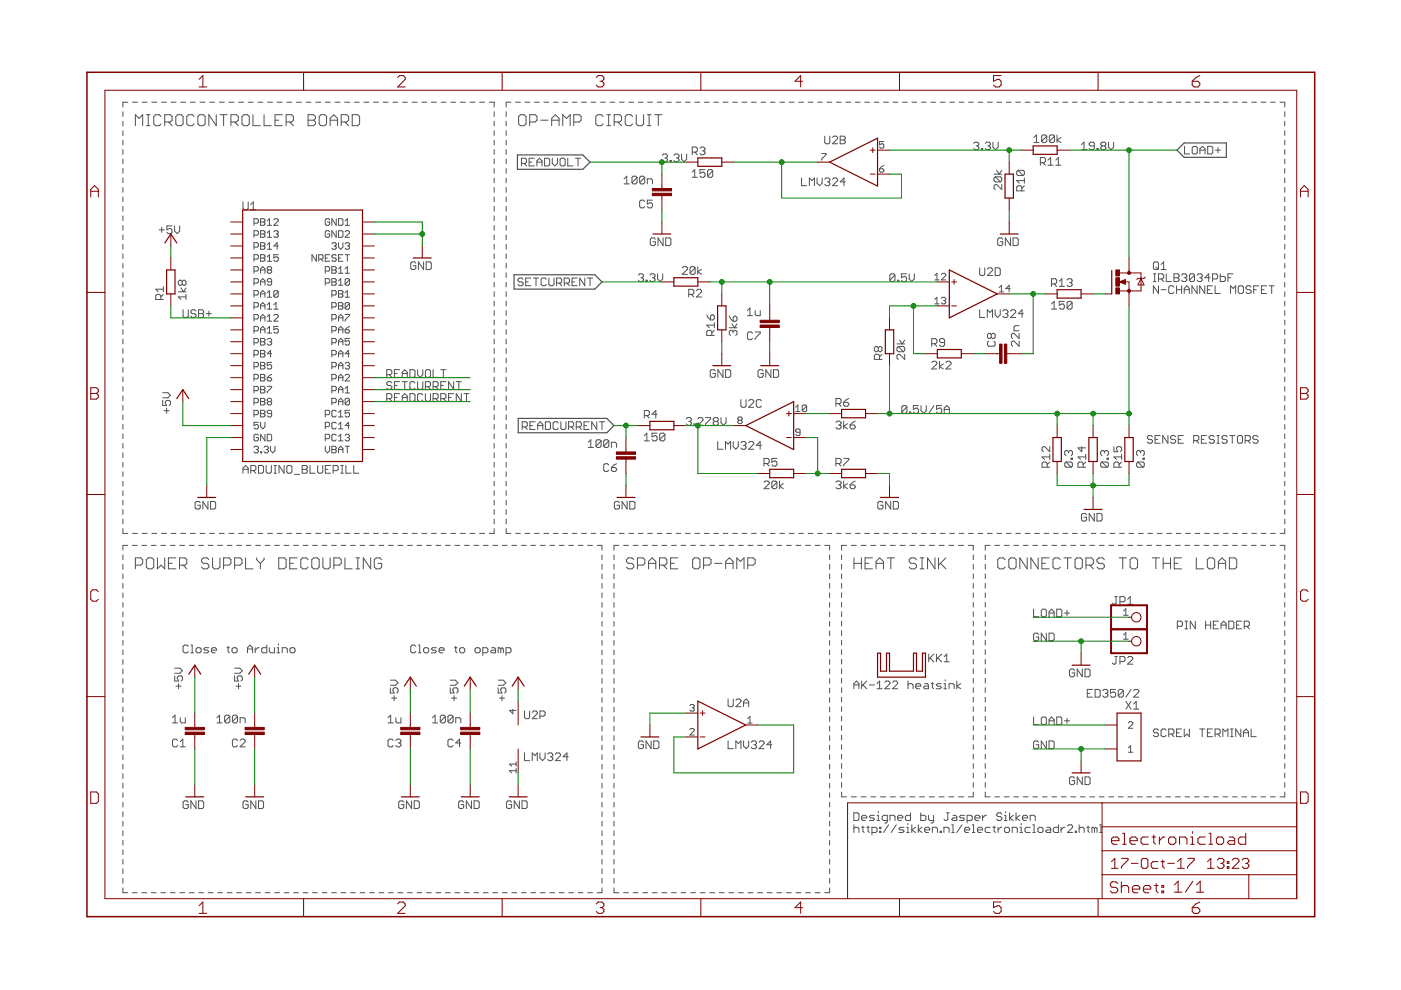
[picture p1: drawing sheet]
<svg xmlns="http://www.w3.org/2000/svg" width="297mm" height="210mm" viewBox="0 0 297 210" stroke-linecap="round" stroke-linejoin="round" font-family="sans-serif">
<g fill="none" stroke="#505050" stroke-width=".21">
<path d="M26.1 23.7v1M26.1 25.7v1M26.1 27.7v1M26.1 29.7v1M26.1 31.7v1M26.1 33.7v1M26.1 35.7v1M26.1 37.7v1.1M26.1 39.8v1M27.1 21.7h-1v1M28.1 21.7h1M28.7 26.6v-2.3l.8 .8 .7-.8v2.3"/>
<path d="M30.1 21.7h1.1M31 26.6h.8M31 24.3h.8M31.4 24.3v2.3M32.2 21.7h1M34.1 24.7l-.3-.4h-.8l-.4 .4v1.6l.4 .3h.8l.3-.3M34.2 21.7h1.1M34.9 25.9h1.2l.4-.4v-.8l-.4-.4h-1.2v2.3M35.7 25.9l.8 .7M36.3 21.7h1M37.3 24.7l.4-.4h.7l.4 .4v1.6l-.4 .3h-.7l-.4-.3zM38.3 21.7h1.1"/>
<path d="M40.4 21.7h1M41.2 24.7l-.4-.4h-.8l-.4 .4v1.6l.4 .3h.8l.4-.3M42.3 24.3h.8l.4 .4v1.6l-.4 .3h-.8l-.3-.3v-1.6zM42.4 21.7h1.1M44.4 21.7h1.1M45.8 24.3v2.3l-1.5-2.3v2.3M46.5 21.7h1M46.6 24.3h1.6M47.4 24.3v2.3M48.5 21.7h1.1M49 25.9h1.1l.4-.4v-.8l-.4-.4h-1.1v2.3M49.7 25.9l.8 .7"/>
<path d="M50.6 21.7h1M51.7 24.3h.8l.4 .4v1.6l-.4 .3h-.8l-.4-.3v-1.6zM52.6 21.7h1.1M53.6 24.3v2.3h1.6M54.7 21.7h1M56 24.3v2.3h1.5M56.7 21.7h1.1M58.3 25.5h.8M58.8 21.7h1M59.9 24.3h-1.6v2.3h1.6M60.7 25.9h1.1l.4-.4v-.8l-.4-.4h-1.1v2.3M60.8 21.7h1"/>
<path d="M61.4 25.9l.8 .7M62.8 21.7h1.1M64.9 21.7h1M65.3 24.3h1.2l.4 .4v.4l-.4 .4 .4 .4v.4l-.4 .3h-1.2zM65.3 25.5h1.2M67 21.7h1M68.1 24.3h.7l.4 .4v1.6l-.4 .3h-.7l-.4-.3v-1.6zM69 21.7h1M70 26.6v-1.5l.8-.8 .8 .8v1.5M70 25.5h1.6M71 21.7h1.1M72.3 25.9h1.2l.4-.4v-.8l-.4-.4h-1.2v2.3"/>
<path d="M73.1 21.7h1M73.1 25.9l.8 .7M74.7 24.3h1.2l.3 .4v1.6l-.3 .3h-1.2zM75.1 21.7h1.1M77.2 21.7h1M79.2 21.7h1M81.3 21.7h1M83.3 21.7h1M85.3 21.7h1.1M87.4 21.7h1M89.4 21.7h1.1M91.5 21.7h1"/>
<path d="M93.5 21.7h1.1M95.6 21.7h1M97.6 21.7h1.1M99.7 21.7h1M101.7 21.7h1M103.7 21.7h1.1v1M104.8 23.7v1M104.8 25.7v1M104.8 27.7v1M104.8 29.7v1M104.8 31.7v1M104.8 33.7v1"/>
<path d="M104.8 35.7v1M104.8 37.7v1.1M104.8 39.8v1M107.3 23.7v1M107.3 25.7v1M107.3 27.7v1M107.3 29.7v1M107.3 31.7v1M107.3 33.7v1M107.3 35.7v1M107.3 37.7v1.1M107.3 39.8v1"/>
<path d="M108.3 21.7h-1v1M109.3 21.7h1M110 24.7l.3-.4h.8l.4 .4v1.6l-.4 .3h-.8l-.3-.3zM110.6 34.6h.8l.2-.2v-.6l-.2-.3h-.8v1.7M111.1 34.6l.5 .6M111.3 21.7h1M112.2 34.4h.5M112.3 25.9h1.2l.4-.4v-.8l-.4-.4h-1.2v2.3M113.3 33.5h-1.1v1.7h1.1M113.3 21.7h1M113.8 35.2v-1.1l.6-.6 .5 .6v1.1M113.8 34.4h1.1"/>
<path d="M114.6 25.5h1.6M115.3 21.7h1M115.5 33.5h.8l.2 .3v1.1l-.2 .3h-.8zM117 25.5h1.5M117 26.6v-1.5l.8-.8 .7 .8v1.5M117.1 33.5v1.1l.5 .6 .6-.6v-1.1M117.3 21.7h1M118.7 33.8l.3-.3h.5l.3 .3v1.1l-.3 .3h-.5l-.3-.3zM119.3 21.7h1M119.3 26.6v-2.3l.8 .8 .8-.8v2.3M120.4 33.5v1.7h1.1M121.3 21.7h1"/>
<path d="M121.6 25.9h1.2l.4-.4v-.8l-.4-.4h-1.2v2.3M122 33.5h1.1M122.6 33.5v1.7M123.3 21.7h1M125.3 21.7h1M127.3 21.7h1M127.9 24.7l-.4-.4h-.8l-.4 .4v1.6l.4 .3h.8l.4-.3M128.7 26.6h.8M128.7 24.3h.8M129.1 24.3v2.3M129.3 21.7h1M130.2 25.9h1.2l.4-.4v-.8l-.4-.4h-1.2v2.3"/>
<path d="M131 25.9l.8 .7M131.3 21.7h1M132.3 37.9l.6-.5v1.6M132.3 39h1.1M133.3 21.7h1M134.1 24.7l-.4-.4h-.8l-.3 .4v1.6l.3 .3h.8l.4-.3M134.9 24.3v2l.4 .3h.8l.4-.3v-2M135.1 37.6v1.1l-.3 .3h-.6l-.2-.3M135.1 37.6l-.3-.2h-.6l-.2 .2v1.1M135.1 37.6l-1.1 1.1M135.3 21.7h1M136.7 37.6v1.1l-.3 .3h-.5l-.3-.3"/>
<path d="M136.7 37.6l-.3-.2h-.5l-.3 .2v1.1M136.7 37.6l-1.1 1.1M137.2 39v-1.1h.9l.2 .3v.8M137.2 26.6h.8M137.2 24.3h.8M137.3 21.7h1M137.6 24.3v2.3M138.8 24.3h1.6M139.3 21.7h1M139.6 24.3v2.3M140.4 32.9l.3-.2h.5l.3 .2v.3l-.3 .3M140.9 33.5h.3"/>
<path d="M141.2 33.5l.3 .3v.2l-.3 .3h-.5l-.3-.3M141.3 21.7h1M142 34h.3v.3h-.3zM142.9 32.9l.2-.2h.6l.3 .2v.3l-.3 .3M143.3 21.7h1M143.4 33.5h.3M143.7 33.5l.3 .3v.2l-.3 .3h-.6l-.2-.3M144.5 32.7v1.1l.6 .5 .5-.5v-1.1M145.3 21.7h1M146.8 36.5l.5-.5v1.6M146.8 37.6h1M146.8 32.3h.8l.2-.3v-.5l-.2-.3h-.8v1.6"/>
<path d="M147.3 32.3l.5 .5M147.3 21.7h1M148.4 31.5l.3-.3h.5l.3 .3v.2l-.3 .3M148.9 32h.3M149.2 32l.3 .3v.2l-.3 .3h-.5l-.3-.3M149.3 21.7h1M149.5 36h-1.1v.8l.5-.3h.3l.3 .3v.5l-.3 .3h-.5l-.3-.3M151.1 36.2v1.1l-.2 .3h-.6l-.3-.3M151.1 36.2l-.2-.2h-.6l-.3 .2v1.1M151.1 36.2l-1.1 1.1M151.3 21.7h1M153.3 21.7h1"/>
<path d="M155.3 21.7h1M157.3 21.7h1M159.3 21.7h1M161.4 21.7h.9M163.3 21.7h1M165.4 21.7h.9M167.3 21.7h1M169.4 21.7h.9M169.9 37.7v1.7h1.1M171.3 21.7h1M171.6 39.4v-1.7l.5 .6 .6-.6v1.7M173.2 37.7v1.1l.6 .6 .5-.6v-1.1"/>
<path d="M173.4 21.7h.9M174.2 32.6h.9v.2l-.9 .9v.3M174.9 38l.2-.3h.6l.2 .3v.3l-.2 .3M174.9 28.9v1.3l.2 .3h.6l.2-.3v-1.3M175.3 21.7h1.1M175.4 38.6h.3M175.7 38.6l.2 .2v.3l-.2 .3h-.6l-.2-.3M176.5 38l.3-.3h.5l.3 .3v.3l-1.1 1.1h1.1M176.5 29.1l.3-.2h.5l.3 .2v.3l-1.1 1.1h1.1M177.4 21.7h1M178.1 28.9h.8l.3 .2v.3l-.3 .3 .3 .3v.2l-.3 .3h-.8zM178.1 29.7h.8"/>
<path d="M179.2 38.6h-1.1l.8-.9v1.7M179.3 21.7h1.1M181.4 21.7h1M183.3 21.7h1.1M185.4 21.7h1M186.5 35.8h.7l.2 .5-.2 .2h-.5l-.2-.2zM187.3 21.7h1.1M187.4 30h-.9v.7l.7-.2 .2 .2v.5l-.2 .2h-.5l-.2-.2M187.4 35.1l-.9 .7M189.4 21.7h1M191.3 21.7h1.1M193.4 21.7h1"/>
<path d="M195.4 21.7h1M197.4 21.7h1M199.4 21.7h1M201.4 21.7h1M203.4 21.7h1M205.4 21.7h1M206.4 30.4l.3-.3h.5l.3 .3v.3l-.3 .2M207 30.9h.2M207.2 30.9l.3 .3v.3l-.3 .2h-.5l-.3-.2M207.4 21.7h1M208.1 31.5h.2v.2h-.2zM208.9 30.4l.3-.3h.5l.3 .3v.3l-.3 .2"/>
<path d="M209.4 21.7h1M209.4 30.9h.3M209.7 30.9l.3 .3v.3l-.3 .2h-.5l-.3-.2M210.5 30.1v1.1l.6 .5 .5-.5v-1.1M210.8 36.9h1.6M211 37.5h1.1l.3 .3v.5l-.3 .3M211 37.5l-.2 .3v.5l.2 .3h1.1M211 37.5l1.1 1.1M211.3 36.1l.5 .8 .6-.8M211.4 21.7h1M212.4 39.1v1.1l-1.1-1.1h-.3l-.2 .3v.5l.2 .3M213.4 21.7h1"/>
<path d="M215.4 21.7h1M215.8 36.1l-.2 .3v.5l.2 .3h1.1M215.8 36.1h1.1l.3 .3v.5l-.3 .3M215.8 36.1l1.1 1.1M217.2 39.4l-.6 .5M217.2 38.3h-1.6l.5 .5M217.2 37.8v1M217.4 21.7h1M219.2 29.1l.6-.5v1.6M219.2 30.2h1.1M219.4 21.7h1M220.6 34.5h.8l.3-.3v-.5l-.3-.3h-.8v1.6"/>
<path d="M221.1 34.5l.6 .5M221.4 21.7h1M221.9 28.9l-.2-.3h-.6l-.2 .3v1.1M221.9 28.9v1.1l-.2 .2h-.6l-.2-.2M221.9 28.9l-1 1.1M222.2 34l.6-.6v1.6M222.2 35h1.1M223.4 21.7h1M223.6 28.9v1.1l-.3 .2h-.5l-.3-.2M223.6 28.9l-.3-.3h-.5l-.3 .3v1.1M223.6 28.9l-1.1 1.1M223.9 35h1"/>
<path d="M223.9 34l.5-.6v1.6M224.1 28.6v1.6M224.9 29.1l-.8 .6 .8 .5M225.4 21.7h1M227.4 21.7h1M229.3 31.7h1.1M229.3 30.7l.5-.6v1.6M229.4 21.7h1M231.4 21.7h1M232 30.9h-.8l-.3-.2v-.3l.3-.3h.6l.2 .3v1.1l-.2 .2h-.6l-.3-.2M232.6 31.5h.2v.2h-.2zM233.4 21.7h1"/>
<path d="M233.7 30.9l-.3-.2v-.3l.3-.3h.5l.3 .3v.3l-.3 .2M233.7 30.9h.5M233.7 30.9l-.3 .3v.3l.3 .2h.5l.3-.2v-.3l-.3-.3M235 30.1v1.1l.6 .5 .5-.5v-1.1M235.4 21.7h1M237.4 21.7h1M239.4 21.7h1M241.4 21.7h1M243.4 21.7h1M245.4 21.7h1M247.4 21.7h1M249.4 21.7h1"/>
<path d="M251.1 31v1.6h1.1M251.4 21.7h1M252.8 31.3l.2-.3h.6l.3 .3v1.1l-.3 .2h-.6l-.2-.2zM253.4 21.7h1M254.4 32.6v-1l.6-.6 .5 .6v1M254.4 31.8h1.1M255.4 21.7h1M256.1 31h.8l.2 .3v1.1l-.2 .2h-.8zM257.4 21.7h1M257.7 31.8h1.1M258.2 31.3v1.1M259.4 21.7h1"/>
<path d="M261.4 21.7h1M263.4 21.7h1M265.4 21.7h1M267.4 21.7h1M269.4 21.7h1M271.4 21.7h1v1M272.4 23.7v1M272.4 25.7v1M272.4 27.7v1M272.4 29.7v1M272.4 31.7v1M272.4 33.7v1"/>
<path d="M272.4 35.7v1M272.4 37.7v1.1M272.4 39.8v1M26.1 41.8v1M26.1 43.8v1M26.1 45.8v1M26.1 47.8v1M26.1 49.8v1M26.1 51.8v1M26.1 53.8v1M26.1 55.8v1M26.1 57.8v1"/>
<path d="M26.1 59.8v1.1M33.7 48.7h1.1M34.3 48.2v1.1M36.5 47.9h-1.1v.8l.8-.2 .3 .2v.6l-.3 .2h-.5l-.3-.2M37 47.9v1.1l.6 .5 .5-.5v-1.1M38.6 59.7l-.2-.3h-.3l-.3 .3v.5l.3 .3h.3l.2-.3M38.6 59.7l.3-.3h.3l.2 .3v.5l-.2 .3h-.3l-.3-.3M38.6 59.7v.5M51.5 42.8v1.4l.3 .2h.5l.3-.2v-1.4M53.2 44.4h1.1M53.2 43.4l.5-.6v1.6M53.8 54.9h.7l.3-.2v-.5l-.3-.2h-.7v1.4"/>
<path d="M53.8 57.5h.7l.3-.3v-.4l-.3-.3h-.7v1.4M53.8 47.3h.7l.3-.2v-.5l-.3-.2h-.7v1.4M53.8 49.8h.7l.3-.2v-.5l-.3-.2h-.7v1.4M53.8 52.4h.7l.3-.2v-.5l-.3-.2h-.7v1.4M55.2 57.9v-.9l.5-.5 .5 .5v.9M55.2 51.5h.7l.3 .2-.3 .5 .3 .4-.3 .3h-.7zM55.2 46.4h.7l.3 .2-.3 .5 .3 .4-.3 .3h-.7zM55.2 48.9h.7l.3 .2-.3 .5 .3 .5-.3 .2h-.7zM55.2 54h.7l.3 .2-.3 .5 .3 .5-.3 .2h-.7zM55.2 57.2h1M55.2 59.8h1M55.2 54.7h.7"/>
<path d="M55.2 52.2h.7M55.2 49.6h.7M55.2 47.1h.7M56.7 46.8l.4-.4v1.4M56.7 49.4l.4-.5v1.4M56.7 51.9l.4-.4v1.4M56.7 54.5l.4-.5v1.4M56.7 55.4h.9M56.7 52.9h.9M56.7 50.3h.9M56.7 47.8h.9M56.9 57.2l-.2-.2 .2-.5h.5l.2 .3-.2 .4"/>
<path d="M56.9 57.2l-.2 .3 .2 .4h.5l.2-.2-.2-.5M56.9 57.2h.5M57.6 59.8h-.7l-.2-.3 .2-.4h.5l.2 .2v.9l-.2 .3h-.5l-.2-.3M58.1 46.6l.2-.2h.5l.2 .2v.2l-.9 1h.9M58.1 49.1l.2-.2h.5l.2 .2-.2 .5M58.5 49.6h.3M58.8 49.6l.2 .2-.2 .5h-.5l-.2-.2M59 54h-.9v.7l.7-.2 .2 .2v.5l-.2 .2h-.5l-.2-.2M59 52.2h-.9l.7-.7v1.4M67.1 54v1.4l-1-1.4v1.4M67.6 54.9h.7l.2-.2v-.5l-.2-.2h-.7v1.4M68 54.9l.5 .5"/>
<path d="M69 57.5h.7l.2-.3v-.4l-.2-.3h-.7v1.4M69 54.7h.4M69.9 46.6l-.2-.2h-.5l-.2 .2v.9l.2 .3h.5l.2-.3v-.4h-.5M69.9 49.1l-.2-.2h-.5l-.2 .2v1l.2 .2h.5l.2-.2v-.5h-.5M69.9 54h-.9v1.4h.9M70.4 56.5h.7l.2 .3-.2 .4 .2 .5-.2 .2h-.7zM70.4 59.1h.7l.2 .2-.2 .5 .2 .4-.2 .3h-.7zM70.4 57.2h.7M70.4 59.8h.7M70.4 51.7l.2-.2h.5l.2 .2-.2 .5M70.8 52.2h.3M71.1 52.2l.2 .2-.2 .5h-.5l-.2-.3"/>
<path d="M71.3 46.4v1.4l-.9-1.4v1.4M71.3 48.9v1.4l-.9-1.4v1.4M71.3 54.2l-.2-.2h-.5l-.2 .5 .2 .2h.5l.2 .5-.2 .2h-.5l-.2-.2M71.8 46.4h.7l.2 .2v.9l-.2 .3h-.7zM71.8 57.9h.9M71.8 57l.4-.5v1.4M71.8 59.5l.4-.4v1.4M71.8 54.7h.4M71.8 48.9h.7l.2 .2v1l-.2 .2h-.7zM71.8 51.5v.9l.4 .5 .5-.5v-.9M72.7 54h-.9v1.4h.9M73.2 51.7l.2-.2h.5l.2 .2-.2 .5"/>
<path d="M73.2 57.9h.9M73.2 57l.4-.5v1.4M73.2 46.8l.4-.4v1.4M73.2 54h.9M73.2 49.1l.2-.2h.5l.2 .2v.3l-.9 .9h.9M73.2 47.8h.9M73.6 54v1.4M73.6 52.2h.3M73.9 52.2l.2 .2-.2 .5h-.5l-.2-.3M74.1 59.3v.9l-.2 .3h-.5l-.2-.3M74.1 59.3l-.2-.2h-.5l-.2 .2v.9M74.1 59.3l-.9 .9"/>
<path d="M88.2 55.8l-.3-.3h-.5l-.3 .3v1.1l.3 .2h.5l.3-.2v-.6h-.6M89.8 55.5v1.6l-1.1-1.6v1.6M90.4 55.5h.8l.2 .3v1.1l-.2 .2h-.8zM104.8 41.8v1M104.8 43.8v1M104.8 45.8v1M104.8 47.8v1M104.8 49.8v1M104.8 51.8v1M104.8 53.8v1M104.8 55.8v1M104.8 57.8v1"/>
<path d="M104.8 59.8v1.1M107.3 41.8v1M107.3 43.8v1M107.3 45.8v1M107.3 47.8v1M107.3 49.8v1M107.3 51.8v1M107.3 53.8v1M107.3 55.8v1M107.3 57.8v1M107.3 59.8v1.1M110.9 59.2l-.3-.3h-.5l-.3 .3v.3l.3 .3h.5l.3 .2v.3l-.3 .3h-.5l-.3-.3"/>
<path d="M111.5 59.8h.5M112.5 58.9h-1v1.7h1M113.1 58.9h1.1M113.6 58.9v1.7M115.8 59.2l-.3-.3h-.5l-.3 .3v1.1l.3 .3h.5l.3-.3M116.4 58.9v1.4l.2 .3h.6l.3-.3v-1.4M121.3 59.8h.5M122.4 58.9h-1.1v1.7h1.1M124 58.9v1.7l-1.1-1.7v1.7M124.5 58.9h1.1M125.1 58.9v1.7M135.3 58.3l.3-.2h.5l.3 .2v.3l-.3 .3"/>
<path d="M135.9 58.9h.2M136.1 58.9l.3 .2v.3l-.3 .3h-.5l-.3-.3M136.7 42.7l-.3-.3h-.5l-.3 .3v1.1l.3 .3h.5l.3-.3M137 59.4h.2v.3h-.2zM137.8 58.3l.2-.2h.6l.3 .2v.3l-.3 .3M138.3 58.9h.3M138.3 42.4h-1.1v.9l.6-.3h.3l.2 .3v.5l-.2 .3h-.6l-.3-.3M138.6 58.9l.3 .2v.3l-.3 .3h-.6l-.2-.3M139 50.7l-.3-.3h-.6l-.2 .3v1.1l.2 .3h.6l.3-.3v-.5h-.6M139.4 58.1v1l.6 .6 .5-.6v-1M140.6 50.4v1.7l-1.1-1.7v1.7M141.1 50.4h.9l.2 .3v1.1l-.2 .3h-.9z"/>
<path d="M144.7 56.8l.2-.3h.6l.3 .3v.3l-1.1 1.1h1.1M147.4 56.8l-.3-.3h-.5l-.3 .3v1.1M147.4 56.8v1.1l-.3 .3h-.5l-.3-.3M147.4 56.8l-1.1 1.1M147.9 56.5v1.7M148.7 57.1l-.8 .5 .8 .6M189.7 58.3l-.2-.2h-.6l-.2 .2v1.1M189.7 58.3v1.1l-.2 .3h-.6l-.2-.3M189.7 58.3l-1 1.1M190.3 59.4h.3v.3h-.3zM192.2 58.1h-1.1v.8l.6-.3h.2l.3 .3v.5l-.3 .3h-.5l-.3-.3M192.8 58.1v1l.5 .6 .5-.6v-1"/>
<path d="M198.2 58.4l.4-.4v1.4M198.2 59.4h.9M199.6 58.2l.2-.2h.5l.2 .2v.2l-.9 1h.9M207.7 56.8v1.3l.3 .3h.5l.3-.3v-1.3M209.3 57.1l.3-.3h.6l.2 .3v.2l-1.1 1.1h1.1M211 56.8h.8l.3 .3v1l-.3 .3h-.8zM212.6 50.7l-.3-.3h-.5l-.3 .3v1.1l.3 .3h.5l.3-.3v-.5h-.5M214.2 50.4v1.7l-1.1-1.7v1.7M214.8 50.4h.8l.3 .3v1.1l-.3 .3h-.8zM216.6 40.5v-.8l-.2-.3h-.6l-.2 .3v.8h1.6M224.6 59.6l.5-.5v1.6M226.2 59.4l.3-.3h.5l.3 .3v.2l-.3 .3"/>
<path d="M226.8 59.9h.2M227 59.9l.3 .3v.3l-.3 .2h-.5l-.3-.2M244.5 58.1h.6M244.5 59.7h.6M244.8 55.5h.5l.3 .3v1.1l-.3 .2h-.5l-.3-.2v-1.1zM244.8 58.1v1.6M245.1 56.6l.5 .5M245.6 59.1h.8l.3-.2v-.6l-.3-.2h-.8v1.6M246.2 56.1l.5-.6v1.6M246.2 59.1l.5 .6M246.2 57.1h1M247.3 58.1v1.6h1"/>
<path d="M248.9 58.1h.8l.3 .2v.3l-.3 .3 .3 .2v.3l-.3 .3h-.8zM248.9 58.9h.8M250.5 58.3l.3-.2h.6l.2 .2v.3l-.2 .3M251.1 58.9h.3M251.4 58.9l.2 .2v.3l-.2 .3h-.6l-.3-.3M253.3 58.3l-.3-.2h-.6l-.2 .2v1.1M253.3 58.3v1.1l-.3 .3h-.6l-.2-.3M253.3 58.3l-1.1 1.1M253.8 58.3l.3-.2h.5l.3 .2v.3l-.3 .3M254.4 58.9h.2M254.6 58.9l.3 .2v.3l-.3 .3h-.5l-.3-.3M256.5 58.9h-1.1l.9-.8v1.6"/>
<path d="M257.1 59.1h.8l.3-.2v-.6l-.3-.2h-.8v1.6M258.7 58.1v1.6h.8l.3-.3v-.5l-.3-.3h-.8M260.3 58.9h.6M261.4 58.1h-1.1v1.6M272.4 41.8v1M272.4 43.8v1M272.4 45.8v1M272.4 47.8v1M272.4 49.8v1M272.4 51.8v1M272.4 53.8v1M272.4 55.8v1"/>
<path d="M272.4 57.8v1M272.4 59.8v1.1M26.1 61.8v1.1M26.1 63.9v1M26.1 65.9v1M26.1 67.9v1M26.1 69.9v1M26.1 71.9v1M26.1 73.9v1M26.1 75.9v1M26.1 77.9v1M26.1 79.9v1"/>
<path d="M34.1 63.5v-.8l-.3-.3h-.5l-.3 .3v.8h1.6M34.6 61.3h-1.6l.5 .6M34.6 62.4l-.5 .5M34.6 60.8v1.1M37.8 61.9h1.6M38.4 61l.5 .9 .5-.9M38.8 65.7v1.3l.3 .3h.5l.3-.3v-1.3M39.4 62.9h-1.6l.6 .6M39.4 62.4v1.1M41.6 66l-.3-.3h-.6l-.2 .3v.2l.2 .3h.6l.3 .3v.2l-.3 .3h-.6l-.2-.3M42.1 65.7h.8l.3 .3v.2l-.3 .3 .3 .3v.2l-.3 .3h-.8zM42.1 66.5h.8"/>
<path d="M43.7 66.5h1.1M44.3 66v1M53.8 70.1h.7l.3-.2v-.5l-.3-.2h-.7v1.4M53.8 60h.7l.3-.2v-.5l-.3-.2h-.7v1.4M53.8 72.7h.7l.3-.2v-.5l-.3-.2h-.7v1.4M53.8 62.5h.7l.3-.2v-.5l-.3-.2h-.7v1.4M53.8 65.1h.7l.3-.2v-.5l-.3-.2h-.7v1.4M53.8 67.6h.7l.3-.2v-.5l-.3-.2h-.7v1.4M53.8 75.2h.7l.3-.2v-.5l-.3-.2h-.7v1.4M53.8 77.8h.7l.3-.3v-.4l-.3-.3h-.7v1.4M55.2 76.8h.7l.3 .3-.3 .4 .3 .5-.3 .2h-.7zM55.2 60.5v-1l.5-.4 .5 .4v1"/>
<path d="M55.2 71.8h.7l.3 .2-.3 .5 .3 .4-.3 .3h-.7zM55.2 63v-.9l.5-.5 .5 .5v.9M55.2 65.6v-1l.5-.4 .5 .4v1M55.2 68.1v-1l.5-.4 .5 .4v1M55.2 70.6v-.9l.5-.5 .5 .5v.9M55.2 74.3h.7l.3 .2-.3 .5 .3 .5-.3 .2h-.7zM55.2 79.4h.7l.3 .2-.3 .5 .3 .4-.3 .3h-.7zM55.2 62.3h1M55.2 67.4h1M55.2 69.9h1M55.2 72.5h.7M55.2 75h.7"/>
<path d="M55.2 77.5h.7M55.2 64.9h1M56.7 68.1h.9M56.7 63h.9M56.7 72l.2-.2h.5l.2 .2-.2 .5M56.7 62.1l.4-.5v1.4M56.7 64.6l.4-.4v1.4M56.7 67.1l.4-.4v1.4M56.7 69.7l.4-.5v1.4M56.7 70.6h.9M56.7 65.6h.9M57.1 72.5h.3"/>
<path d="M57.4 72.5l.2 .2-.2 .5h-.5l-.2-.3M57.6 76.8h-.9v.7l.4-.2 .5 .2v.5l-.2 .2h-.5l-.2-.2M57.6 75h-.9l.7-.7v1.4M57.6 79.4l-.9 .7M58.1 66.9l.2-.2h.5l.2 .2v.2l-.9 1h.9M58.1 65.6h.9M58.1 64.6l.4-.4v1.4M59 61.8v1l-.2 .2h-.5l-.2-.2M59 69.2h-.9v.7l.4-.2 .5 .2v.5l-.2 .2h-.5l-.2-.2M59 61.8l-.2-.2h-.5l-.2 .2v1M59 61.8l-.9 1M69 60h.7l.2-.2v-.5l-.2-.2h-.7v1.4"/>
<path d="M70.4 67.6h.7l.2-.2v-.5l-.2-.2h-.7v1.4M70.4 70.1h.7l.2-.2v-.5l-.2-.2h-.7v1.4M70.4 72.7h.7l.2-.2v-.5l-.2-.2h-.7v1.4M70.4 62.5h.7l.2-.2v-.5l-.2-.2h-.7v1.4M70.4 65.1h.7l.2-.2v-.5l-.2-.2h-.7v1.4M70.4 75.2h.7l.2-.2v-.5l-.2-.2h-.7v1.4M70.4 77.8h.7l.2-.3v-.4l-.2-.3h-.7v1.4M71.8 61.6h.7l.2 .2-.2 .5 .2 .5-.2 .2h-.7zM71.8 60.5h.9M71.8 62.3h.7M71.8 67.4h.9M71.8 69.9h.9"/>
<path d="M71.8 64.2h.7l.2 .2-.2 .5 .2 .4-.2 .3h-.7zM71.8 68.1v-1l.4-.4 .5 .4v1M71.8 70.6v-.9l.4-.5 .5 .5v.9M71.8 73.2v-1l.4-.4 .5 .4v1M71.8 75.7v-.9l.4-.5 .5 .5v.9M71.8 78.2v-.9l.4-.5 .5 .5v.9M71.8 72.5h.9M71.8 75h.9M71.8 77.5h.9M71.8 64.9h.7M73.2 63h.9M73.2 66.7h.9v.2l-.9 1v.2"/>
<path d="M73.2 69.9h.7l.2 .5-.2 .2h-.5l-.2-.2zM73.2 62.1l.4-.5v1.4M73.2 77.1l.2-.3h.5l.2 .3-.2 .4M73.2 79.6l.2-.2h.5l.2 .2v.2l-.9 1h.9M73.6 77.5h.3M73.9 77.5l.2 .3-.2 .4h-.5l-.2-.2M74.1 75h-.9l.7-.7v1.4M74.1 71.8h-.9v.7l.4-.3 .5 .3v.4l-.2 .3h-.5l-.2-.3M74.1 64.4l-.2-.2h-.5l-.2 .2v.9M74.1 64.4v.9l-.2 .3h-.5l-.2-.3M74.1 64.4l-.9 .9M74.1 69.2l-.9 .7"/>
<path d="M82 79.5h.8l.3-.3v-.5l-.3-.3h-.8v1.6M82.5 79.5l.6 .5M83.6 79.2h.6M84.7 78.4h-1.1v1.6h1.1M85.3 79.2h1.1M86.9 78.4h.8l.3 .3v1l-.3 .3h-.8zM88.5 78.4v1.1l.6 .5 .5-.5v-1.1M90.5 78.4h.5l.3 .3v1l-.3 .3h-.5l-.3-.3v-1zM91.8 78.4v1.6h1.1M93.5 78.4h1.1M94 78.4v1.6M104.8 61.8v1.1"/>
<path d="M104.8 63.9v1M104.8 65.9v1M104.8 67.9v1M104.8 69.9v1M104.8 71.9v1M104.8 73.9v1M104.8 75.9v1M104.8 77.9v1M104.8 79.9v1M107.3 61.8v1.1M107.3 63.9v1M107.3 65.9v1"/>
<path d="M107.3 67.9v1M107.3 69.9v1M107.3 71.9v1M107.3 73.9v1M107.3 75.9v1M107.3 77.9v1M107.3 79.9v1M118 60h.8l.3-.2v-.6l-.3-.3h-.8v1.7M118.6 60l.5 .6M119.6 60h.9l.2-.2v-.6l-.2-.3h-.9v1.7M120.2 60l.5 .6M146 62.4h.8l.3-.3v-.5l-.3-.3h-.8v1.7"/>
<path d="M146.6 62.4l.5 .6M147.7 61.6l.2-.3h.6l.2 .3v.3l-1 1.1h1M149.8 66.8l.3 .5 .5 .5M150.9 71.1v-.8l-.3-.3h-.5l-.3 .3v.8h1.6M150.9 66.8h.3l.2 .2v.6l-.2 .2h-.6v-.8zM151.4 70l-.5 .6M151.4 68.9h-1.6l.6 .6M151.4 68.4v1.1M151.7 78.7l-.3-.3h-.6l-.2 .3v1l.2 .3h.6l.3-.3v-.5h-.6M153.3 78.4v1.6l-1.1-1.6v1.6M153.8 78.4h.9l.2 .3v1l-.2 .3h-.9zM154.6 69.5h1.7"/>
<path d="M154.6 67l.3 .6 .5 .5M155.2 68.7l.5 .8 .6-.8M155.4 67.3l.3-.3h.3l.3 .3v.5l-.3 .3h-.6zM155.4 70.3v.3M155.4 70.3l-.2-.3h-.3l-.3 .3v.5l.3 .3M155.4 70.3l.3-.3h.3l.3 .3v.5l-.3 .3M158.5 65.8l.5-.5v1.6M158.5 66.9h1.1M159.6 70.7l-.3-.3h-.6l-.2 .3v1l.2 .3h.6l.3-.3M160.1 65.8v.9l.3 .2h.8v-1.1M160.1 70.4h1.1v.3l-1.1 1v.3M161.8 78.7l-.3-.3h-.5l-.3 .3v1l.3 .3h.5l.3-.3v-.5h-.5"/>
<path d="M163.4 78.4v1.6l-1-1.6v1.6M164 78.4h.8l.3 .3v1l-.3 .3h-.8zM186.2 73.7v.6M186.2 73.7l-.3-.2h-.2l-.3 .2v.6l.3 .3h.2l.3-.3M186.2 73.7l.3-.2h.2l.3 .2v.6l-.3 .3h-.2l-.3-.3M186.5 76.2v-.8l-.3-.3h-.5l-.3 .3v.8h1.6M187 75.1l-.5 .5M190.2 72.9h1.6M190.5 73.5h1l.3 .2v.6l-.3 .3M190.5 73.5l-.3 .2v.6l.3 .3h1M190.5 73.5l1 1.1M190.7 72.1l.6 .8 .5-.8"/>
<path d="M191.8 75.1v1.1l-1.1-1.1h-.2l-.3 .3v.5l.3 .3M197.5 76.9l.3-.3h.6l.2 .3v.3l-1.1 1h1.1M197.5 72.9h.9l.2-.3v-.5l-.2-.3h-.9v1.6M198.1 72.9l.5 .5M198.2 64.4h.9M198.2 63.5l.4-.5v1.4M199.2 76.6v1.6M199.6 63.3l.2-.3h.5l.2 .3-.2 .4M200 77.2l-.8 .5 .8 .5M200 63.7h.3M200.3 63.7l.2 .3-.2 .4h-.5l-.2-.2M200.3 72.6h-.8l-.3-.3v-.2l.3-.3h.5l.3 .3v1.1l-.3 .2h-.5l-.3-.2"/>
<path d="M200.6 76.9l.2-.3h.6l.2 .3v.3l-1 1h1M207.7 65.7v1.6h1.1M209.3 67.3v-1.6l.6 .5 .5-.5v1.6M209.6 72.3l-.2 .3v.5l.2 .3h1.1l.3-.3v-.5l-.3-.3M210.2 71l.2-.3h.3l.3 .3v.5l-.3 .3h-.3l-.2-.3M210.2 71l-.3-.3h-.3l-.2 .3v.5l.2 .3h.3l.3-.3M210.2 71v.5M211 65.7v1.1l.5 .5 .6-.5v-1.1M211.9 61l.4-.5v1.4M211.9 61.9h.9M212.6 66l.3-.3h.5l.3 .3v.2l-.3 .3M213.2 66.5h.2"/>
<path d="M213.4 66.5l.3 .3v.2l-.3 .3h-.5l-.3-.3M214.2 61.2h-.9l.7-.7v1.4M214.2 66l.3-.3h.6l.2 .3v.2l-1.1 1.1h1.1M216.1 70.7v1.1l-1.1-1.1h-.3l-.3 .3v.5l.3 .3M216.1 72.3v1.1l-1.1-1.1h-.3l-.3 .3v.5l.3 .3M216.1 69h-.9l-.2 .3v.8h1.1M217 66.5h-1.1l.8-.8v1.6M222.9 64.5l.6-.6v1.6M222.9 65.5h1.1M222.9 60.2h.9l.2-.3v-.5l-.2-.3h-.9v1.6M223.5 60.2l.5 .5M224.6 60.7h1.1"/>
<path d="M225.7 63.9h-1.1v.8l.5-.2h.3l.3 .2v.6l-.3 .2h-.5l-.3-.2M227.3 64.2v1.1l-.3 .2h-.5l-.3-.2M227.3 64.2l-.3-.3h-.5l-.3 .3v1.1M227.3 64.2l-1.1 1.1M245.6 60.6v1.6l-1.1-1.6v1.6M246.2 61.4h1M248.9 60.9l-.3-.3h-.5l-.3 .3v1.1l.3 .2h.5l.3-.2M249.4 60.6v1.6M249.4 61.4h1.1M250.5 60.6v1.6M251.1 62.2v-1l.5-.6 .6 .6v1M251.1 61.4h1.1"/>
<path d="M253.8 60.6v1.6l-1.1-1.6v1.6M255.4 60.6v1.6l-1-1.6v1.6M256 61.4h.5M257.1 60.6h-1.1v1.6h1.1M257.6 60.6v1.6h1.1M260.9 62.2v-1.6l.6 .6 .5-.6v1.6M262.5 60.9l.3-.3h.6l.2 .3v1.1l-.2 .2h-.6l-.3-.2zM265.3 60.9l-.3-.3h-.5l-.3 .3v.3l.3 .2h.5l.3 .3v.3l-.3 .2h-.5l-.3-.2M265.8 61.4h.6M266.9 60.6h-1.1v1.6M267.4 61.4h.6M268.5 60.6h-1.1v1.6h1.1"/>
<path d="M269.1 60.6h1.1M269.6 60.6v1.6M272.4 61.8v1.1M272.4 63.9v1M272.4 65.9v1M272.4 67.9v1M272.4 69.9v1M272.4 71.9v1M272.4 73.9v1M272.4 75.9v1M272.4 77.9v1M272.4 79.9v1"/>
<path d="M26.1 82v1M26.1 83.9v1.1M26.1 86v1M26.1 88v1M26.1 90v1M26.1 92v1M26.1 94v1M26.1 96v1M26.1 98v1M34.5 84.9v1.1h.8l-.2-.6v-.2l.2-.3h.6l.2 .3v.5l-.2 .3M34.5 83.3h1.1l.5 .5-.5 .5h-1.1M34.8 87.1h1.1"/>
<path d="M35.3 86.5v1.1M51.5 99.5h1.1M53.2 99.8h.8l.3-.3v-.5l-.3-.3h-.8v1.6M53.7 99.8l.6 .5M53.8 94.8l.3-.2h.4l.3 .2-.3 .5M53.8 80.3h.7l.3-.2v-.5l-.3-.2h-.7v1.4M53.8 82.8h.7l.3-.2v-.5l-.3-.2h-.7v1.4M53.8 85.4h.7l.3-.2v-.5l-.3-.2h-.7v1.4M53.8 87.9h.7l.3-.2v-.5l-.3-.2h-.7v1.4M54.3 95.3h.2M54.5 95.3l.3 .2-.3 .5h-.4l-.3-.2M54.8 92.3l-.3-.2h-.4l-.3 .2v.9l.3 .3h.4l.3-.3v-.4h-.5"/>
<path d="M54.8 89.5h-1v.7l.5-.2 .5 .2v.5l-.3 .2h-.4l-.3-.2M54.8 98.7h.8l.3 .3v1.1l-.3 .2h-.8zM55.2 95.8h.3v.2h-.3zM55.2 87h.7l.3 .2-.3 .5 .3 .5-.3 .2h-.7zM55.2 84.5h.7l.3 .2-.3 .5 .3 .4-.3 .3h-.7zM55.2 81.9h.7l.3 .2-.3 .5 .3 .5-.3 .2h-.7zM55.2 89.5v1l.5 .4 .5-.4v-1M55.2 82.6h.7M55.2 80.1h.7M55.2 85.2h.7M55.2 87.7h.7M56 94.8l.2-.2h.5l.2 .2-.2 .5"/>
<path d="M56.2 92.1v1.4l-1-1.4v1.4M56.4 98.7v1.4l.3 .2h.6l.2-.2v-1.4M56.4 95.3h.3M56.7 92.1h.7l.2 .2v.9l-.2 .3h-.7zM56.7 80.1h.7l.2 .4-.2 .3h-.5l-.2-.3zM56.7 81.9h.9v.2l-.9 1v.2M56.7 95.3l.2 .2-.2 .5h-.5l-.2-.2M56.9 85.2l-.2 .2 .2 .5h.5l.2-.3-.2-.4M56.9 85.2l-.2-.3 .2-.4h.5l.2 .2-.2 .5M56.9 85.2h.5M57.4 94.6v.9l.4 .5 .5-.5v-.9M57.6 87.7h-.7l-.2-.2 .2-.5h.5l.2 .2v1l-.2 .2h-.5l-.2-.2"/>
<path d="M58.1 98.7h.5M58.3 98.7v1.6M60.2 98.7v1.6l-1-1.6v1.6M61.1 98.7h.5l.3 .3v1.1l-.3 .2h-.5l-.3-.2v-1.1zM64.1 99.5h.8M64.1 98.7h.8l.3 .3v.2l-.3 .3 .3 .3v.3l-.3 .2h-.8zM65.7 98.7v1.6h1.1M67.4 98.7v1.4l.2 .2h.6l.2-.2v-1.4M69 87.9h.7l.2-.2v-.5l-.2-.2h-.7v1.4M69 90.5h.7l.2-.3v-.4l-.2-.3h-.7v1.4M69 93h.7l.2-.2v-.5l-.2-.2h-.7v1.4M69 94.6v.9l.4 .5 .5-.5v-.9"/>
<path d="M69 99.5h.5M70.1 98.7h-1.1v1.6h1.1M70.4 85.4h.7l.2-.2v-.5l-.2-.2h-.7v1.4M70.4 82.8h.7l.2-.2v-.5l-.2-.2h-.7v1.4M70.4 80.3h.7l.2-.2v-.5l-.2-.2h-.7v1.4M70.4 94.6h.7l.2 .2-.2 .5 .2 .5-.2 .2h-.7zM70.4 95.3h.7M70.6 99.8h.8l.3-.3v-.5l-.3-.3h-.8v1.6M71.3 92.3l-.2-.2h-.5l-.2 .2v.9l.2 .3h.5l.2-.3M71.3 89.8l-.2-.3h-.5l-.2 .3v.9l.2 .2h.5l.2-.2M71.3 87.2l-.2-.2h-.5l-.2 .2v1l.2 .2h.5l.2-.2M71.8 93.5h.9"/>
<path d="M71.8 90.9h.9M71.8 88.4h.9M71.8 87.5l.4-.5v1.4M71.8 90l.4-.5v1.4M71.8 92.5l.4-.4v1.4M71.8 80.8v-1l.4-.4 .5 .4v1M71.8 83.3v-.9l.4-.5 .5 .5v.9M71.8 85.9v-1l.4-.4 .5 .4v1M71.8 96v-.9l.4-.5 .5 .5v.9M71.8 82.6h.9M71.8 80.1h.9M71.8 85.2h.9"/>
<path d="M71.8 95.3h.9M72.3 98.7h.5M72.5 98.7v1.6M73.2 82.4l.4-.5v1.4M73.2 92.3l.2-.2h.5l.2 .2-.2 .5M73.2 83.3h.9M73.2 94.6h.9M73.3 98.7v1.6h1.1M73.6 94.6v1.4M73.6 92.8h.3M73.9 92.8l.2 .2-.2 .5h-.5l-.2-.3M74.1 90.2h-.9l.7-.7v1.4"/>
<path d="M74.1 84.7v.9l-.2 .3h-.5l-.2-.3M74.1 87h-.9v.7l.4-.2 .5 .2v.5l-.2 .2h-.5l-.2-.2M74.1 84.7l-.2-.2h-.5l-.2 .2v.9M74.1 84.7l-.9 .9M75 98.7v1.6h1.1M82 84.5h.8l.3-.2v-.6l-.3-.2h-.8v1.6M82.5 84.5l.6 .6M83.1 81.2l-.3-.3h-.5l-.3 .3v.3l.3 .2h.5l.3 .3v.3l-.3 .2h-.5l-.3-.2M83.6 81.7h.6M83.6 84.3h.6M84.7 80.9h-1.1v1.6h1.1M84.7 83.5h-1.1v1.6h1.1"/>
<path d="M85.3 80v-1.1l.5-.5 .6 .5v1.1M85.3 80.9h1.1M85.3 84.3h1.1M85.3 85.1v-1.1l.5-.5 .6 .5v1.1M85.8 80.9v1.6M86.9 83.5h.8l.3 .2v1.1l-.3 .3h-.8zM88 81.2l-.3-.3h-.5l-.3 .3v1.1l.3 .2h.5l.3-.2M88.5 80.9v1.4l.3 .2h.6l.2-.2v-1.4M89.6 83.7l-.2-.2h-.6l-.3 .2v1.1l.3 .3h.6l.2-.3M90.2 82h.8l.3-.3v-.5l-.3-.3h-.8v1.6M90.2 83.5v1.3l.3 .3h.5l.3-.3v-1.3M90.7 82l.6 .5"/>
<path d="M91.8 82h.8l.3-.3v-.5l-.3-.3h-.8v1.6M91.8 84.5h.8l.3-.2v-.6l-.3-.2h-.8v1.6M92.4 82l.5 .5M92.4 84.5l.5 .6M93.5 81.7h.5M93.5 84.5h.8l.3-.2v-.6l-.3-.2h-.8v1.6M94 84.5l.6 .6M94.6 80.9h-1.1v1.6h1.1M95.1 84.3h.5M96.2 80.9v1.6l-1.1-1.6v1.6M96.2 83.5h-1.1v1.6h1.1M96.7 80.9h1.1"/>
<path d="M97.3 80.9v1.6M97.8 83.5v1.6l-1.1-1.6v1.6M98.4 83.5h1.1M98.9 83.5v1.6M104.8 82v1M104.8 83.9v1.1M104.8 86v1M104.8 88v1M104.8 90v1M104.8 92v1M104.8 94v1M104.8 96v1"/>
<path d="M104.8 98v1M107.3 82v1M107.3 83.9v1.1M107.3 86v1M107.3 88v1M107.3 90v1M107.3 92v1M107.3 94v1M107.3 96v1M107.3 98v1M110.7 90.5h.8l.3-.3v-.5l-.3-.3h-.8v1.7M111.3 90.5l.5 .6"/>
<path d="M112.4 90.2h.5M113.5 89.4h-1.1v1.7h1.1M114 90.2h1.1M114 91.1v-1.1l.5-.6 .6 .6v1.1M115.6 89.4h.8l.3 .3v1.1l-.3 .3h-.8zM118.4 89.7l-.3-.3h-.6l-.2 .3v1.1l.2 .3h.6l.3-.3M118.9 89.4v1.4l.3 .3h.5l.3-.3v-1.4M120.5 90.5h.8l.3-.3v-.5l-.3-.3h-.8v1.7M121.1 90.5l.5 .6M122.2 90.5h.8l.3-.3v-.5l-.3-.3h-.8v1.7M122.7 90.5l.6 .6M123.8 90.2h.6"/>
<path d="M124.7 93.8l.6-.6v1.7M124.7 94.9h1.1M124.9 89.4h-1.1v1.7h1.1M126.5 89.4v1.7l-1-1.7v1.7M127.1 89.4h1.1M127.4 93.5v1.1l-.2 .3h-.6l-.2-.3M127.4 93.5l-.2-.3h-.6l-.2 .3v1.1M127.4 93.5l-1 1.1M127.6 89.4v1.7M129.1 98.6l-.3-.3h-.5l-.3 .3v1.1l.3 .2h.5l.3-.2M129.1 93.5v1.1l-.3 .3h-.5l-.3-.3M129.1 93.5l-.3-.3h-.5l-.3 .3v1.1"/>
<path d="M129.1 93.5l-1.1 1.1M129.6 94.9v-1.1h.9l.2 .2v.9M129.6 99.1h.9l.2 .3v.3l-.2 .2h-.6l-.3-.2zM130.7 98.3l-1.1 .8M136.6 93.5h1.1M136.6 92.4l.5-.6v1.7M136.6 88.1h.8l.3-.3v-.5l-.3-.3h-.8v1.7M137.1 88.1l.6 .6M139.3 91.8h-1.1v.8l.6-.2h.2l.3 .2v.6l-.3 .3h-.5l-.3-.3M139.3 87.8h-1.1l.8-.8v1.7M141 92.1v1.1l-.3 .3h-.6l-.2-.3M141 92.1l-.3-.3h-.6l-.2 .3v1.1"/>
<path d="M141 92.1l-1.1 1.1M145.5 88.8l.3-.3h.5l.3 .3v.3l-.3 .2M146 89.3h.3M146.3 89.3l.3 .3v.3l-.3 .3h-.5l-.3-.3M147.1 89.9h.3v.3h-.3zM148 88.8l.2-.3h.6l.2 .3v.3l-1 1.1h1M149.6 88.5h1.1v.3l-1.1 1.1v.3M151.5 89.3l-.3-.2v-.3l.3-.3h.5l.3 .3v.3l-.3 .2M151.5 89.3h.5M151.5 89.3l-.3 .3v.3l.3 .3h.5l.3-.3v-.3l-.3-.3M152.2 93.6v1.6h1.1M152.9 88.5v1.1l.5 .6 .5-.6v-1.1"/>
<path d="M153.8 95.2v-1.6l.5 .5 .6-.5v1.6M155.4 93.6v1.1l.6 .5 .5-.5v-1.1M156.7 89.1l-.3-.2 .3-.5h.4l.3 .2-.3 .5M156.7 89.1l-.3 .2 .3 .5h.4l.3-.2-.3-.5M156.7 89.1h.4M157.1 93.9l.3-.3h.5l.3 .3v.2l-.3 .3M157.1 84.7v1.4l.3 .3h.5l.3-.3v-1.4M157.6 94.4h.3M157.9 94.4l.3 .3v.3l-.3 .2h-.5l-.3-.2M158.7 85l.3-.3h.5l.3 .3v.3l-1.1 1.1h1.1M158.7 93.9l.3-.3h.5l.3 .3v.2l-1.1 1.1h1.1M161.4 94.4h-1l.8-.8v1.6"/>
<path d="M161.4 85l-.2-.3h-.6l-.2 .3v1.1l.2 .3h.6l.2-.3M162 98.3h.8l.3-.3v-.5l-.3-.3h-.8v1.6M162.5 98.3l.6 .5M164.7 97.2h-1.1v.8l.6-.3h.2l.3 .3v.6l-.3 .2h-.5l-.3-.2M168.7 86.3l.5-.4v1.4M168.7 87.3h.9M169.6 91.7h-.7l-.2-.3 .2-.4h.5l.2 .2v.9l-.2 .3h-.5l-.2-.3M171 86.1l-.2-.2h-.5l-.2 .2v.9M171 86.1v.9l-.2 .3h-.5l-.2-.3M171 86.1l-.9 .9M177.2 85.6h.9l.2-.3v-.5l-.2-.3h-.9v1.6M177.2 89.6l.3-.3h.6l.2 .3v.2l-.2 .3"/>
<path d="M177.2 98.3h.9l.2-.3v-.5l-.2-.3h-.9v1.6M177.8 85.6l.5 .5M177.8 90.1h.3M177.8 98.3l.5 .5M178.1 90.1l.2 .3v.3l-.2 .2h-.6l-.3-.2M178.9 97.2h1.1v.3l-1.1 1.1v.2M178.9 85.3h.8l.3 .3v.3l-.3 .2h-.6l-.2-.2zM178.9 89.3v1.6M179.7 89.8l-.8 .6 .8 .5M180 84.5l-.6 .3-.5 .5M180.2 90.1h.8l.3 .3v.3l-.3 .2h-.5l-.3-.2zM181.3 89.3l-1.1 .8"/>
<path d="M192.3 86.3l-.3-.3h-.5l-.3 .3v1.1M192.3 86.3v1.1l-.3 .2h-.5l-.3-.2M192.3 86.3l-1.1 1.1M192.8 87.4h.3v.2h-.3zM194.7 86h-1v.8l.5-.3h.3l.2 .3v.6l-.2 .2h-.6l-.2-.2M195.3 86v1.1l.5 .5 .6-.5v-1.1M198 86l-1.1 1.6M199.6 86h-1v.8l.5-.3h.3l.2 .3v.6l-.2 .2h-.6l-.2-.2M200.2 87.6v-1.1l.5-.5 .6 .5v1.1M200.2 86.8h1.1M222 99.1v-.9l-.3-.2h-.5l-.3 .2v.9h1.7M222.6 96.9h-1.7l.6 .5"/>
<path d="M222.6 94.7v1.1l-1.1-1.1h-.3l-.3 .3v.5l.3 .3M222.6 98l-.6 .5M222.6 96.3v1.1M226 98h1.1l.3 .2v.6l-.3 .3M226 98l-.3 .2v.6l.3 .3h1.1M226 98l1.1 1.1M226.5 95.8l-.2-.3h-.3l-.3 .3v.5l.3 .3M226.5 95.8l.3-.3h.3l.3 .3v.5l-.3 .3M226.5 95.8v.3M227.1 97.1h.3v.3h-.3zM229.4 94.7v1.1l-.8-.8h1.6M229.6 99.1v-.9l-.2-.2h-.6l-.2 .2v.9h1.6"/>
<path d="M230.2 98l-.6 .5M230.2 96.9h-1.6l.5 .5M230.2 96.3v1.1M233.6 98l-.2 .2v.6l.2 .3h1.1M233.6 98h1.1l.3 .2v.6l-.3 .3M233.6 98l1.1 1.1M234.2 95.8l-.3-.3h-.3l-.2 .3v.5l.2 .3M234.2 95.8l.2-.3h.3l.3 .3v.5l-.3 .3M234.2 95.8v.3M234.7 97.1h.3v.3h-.3zM236.2 94.7v1.1h.8l-.3-.8 .3-.3h.5l.3 .3v.5l-.3 .3M237.3 99.1v-.9l-.3-.2h-.5l-.3 .2v.9h1.6"/>
<path d="M237.8 98l-.5 .5M237.8 96.9h-1.6l.5 .5M237.8 96.3v1.1M241.2 98l-.2 .2v.6l.2 .3h1.1M241.2 98h1.1l.3 .2v.6l-.3 .3M241.2 98l1.1 1.1M241.8 95.8l-.3-.3h-.3l-.2 .3v.5l.2 .3M241.8 95.8l.3-.3h.2l.3 .3v.5l-.3 .3M241.8 95.8v.3M242.3 97.1h.3v.3h-.3zM244.3 92.6l-.2-.2h-.6l-.2 .2v.3l.2 .3h.6l.2 .2v.3l-.2 .3h-.6l-.2-.3M244.9 93.2h.5"/>
<path d="M246 92.4h-1.1v1.6h1.1M247.6 92.4v1.6l-1.1-1.6v1.6M249.3 92.6l-.3-.2h-.5l-.3 .2v.3l.3 .3h.5l.3 .2v.3l-.3 .3h-.5l-.3-.3M249.8 93.2h.6M250.9 92.4h-1.1v1.6h1.1M253.1 93.4h.8l.3-.2v-.6l-.3-.2h-.8v1.6M253.6 93.4l.6 .6M254.7 93.2h.6M255.8 92.4h-1.1v1.6h1.1M257.5 92.6l-.3-.2h-.6l-.3 .2v.3l.3 .3h.6l.3 .2v.3l-.3 .3h-.6l-.3-.3M258 92.4h.5M258 94h.5"/>
<path d="M258.3 92.4v1.6M260.2 92.6l-.3-.2h-.5l-.3 .2v.3l.3 .3h.5l.3 .2v.3l-.3 .3h-.5l-.3-.3M260.7 92.4h1.1M261.3 92.4v1.6M262.6 92.4h.6l.2 .2v1.1l-.2 .3h-.6l-.2-.3v-1.1zM264 93.4h.8l.3-.2v-.6l-.3-.2h-.8v1.6M264.5 93.4l.6 .6M266.7 92.6l-.3-.2h-.5l-.3 .2v.3l.3 .3h.5l.3 .2v.3l-.3 .3h-.5l-.3-.3M272.4 82v1M272.4 83.9v1.1M272.4 86v1M272.4 88v1"/>
<path d="M272.4 90v1M272.4 92v1M272.4 94v1M272.4 96v1M272.4 98v1M26.1 100v1M26.1 102v1M26.1 104.1v1M26.1 106.1v1M26.1 108.1v1M26.1 110.1v1M26.1 112.1v1h1"/>
<path d="M26.1 117.6v1.1M26.1 119.7v1M27.1 115.6h-1v1M28.1 115.6h1M28.1 113.1h1M28.7 119.8h1.2l.3-.4v-.7l-.3-.4h-1.2v2.3M30.1 115.6h1M30.1 113.1h1.1M31 118.7l.4-.4h.8l.4 .4v1.5l-.4 .4h-.8l-.4-.4zM32.1 115.6h1M32.2 113.1h1M33.4 118.3v2.3l.7-.8 .8 .8v-2.3"/>
<path d="M34.1 115.6h1M34.2 113.1h1.1M35.7 119.4h.8M36.1 115.6h1M36.3 113.1h1M37.3 118.3h-1.6v2.3h1.6M38.1 119.8h1.1l.4-.4v-.7l-.4-.4h-1.1v2.3M38.1 115.6h1M38.3 113.1h1.1M38.8 119.8l.8 .8M40.1 115.6h1M40.4 113.1h1"/>
<path d="M42.1 115.6h1.1M42.4 113.1h1.1M42.5 106.6l-.3-.3h-.6l-.2 .3v1.1l.2 .2h.6l.3-.2v-.6h-.6M44.1 106.3v1.6l-1.1-1.6v1.6M44.2 115.6h1M44.3 118.7l-.4-.4h-.8l-.4 .4v.3l.4 .4h.8l.4 .4v.4l-.4 .4h-.8l-.4-.4M44.4 113.1h1.1M44.6 106.3h.8l.3 .3v1.1l-.3 .2h-.8zM45.1 118.3v1.9l.3 .4h.8l.4-.4v-1.9M46.2 115.6h1M46.5 113.1h1M47.4 119.8h1.2l.4-.4v-.7l-.4-.4h-1.2v2.3"/>
<path d="M48.2 115.6h1M48.5 113.1h1.1M49.7 119.8h1.2l.4-.4v-.7l-.4-.4h-1.2v2.3M50.2 115.6h1M50.6 113.1h1M51.5 100.3v-1.1l.6-.5 .5 .5v1.1M52.1 118.3v2.3h1.5M52.2 115.6h1M52.6 113.1h1.1M54.2 115.6h1M54.4 118.3v.4l.8 .7M54.7 113.1h1"/>
<path d="M55.2 119.4v1.2M56 118.3v.4l-.8 .7M56.2 115.6h1M56.7 113.1h1.1M58.1 100.3h.5M58.2 115.6h1M58.8 113.1h1M59.1 118.3h1.2l.4 .4v1.5l-.4 .4h-1.2zM60.2 115.6h1.1M60.8 113.1h1M61.4 119.4h.8M62.3 115.6h1"/>
<path d="M62.4 100.6h1.1M62.8 113.1h1.1M63 118.3h-1.6v2.3h1.6M64.3 115.6h1M64.9 113.1h1M65.3 118.7l-.4-.4h-.7l-.4 .4v1.5l.4 .4h.7l.4-.4M66.1 118.7l.4-.4h.8l.4 .4v1.5l-.4 .4h-.8l-.4-.4zM66.3 115.6h1M67 113.1h1M68.3 115.6h1M68.5 118.3v1.9l.3 .4h.8l.4-.4v-1.9M69 113.1h1"/>
<path d="M70.3 115.6h1M70.8 119.8h1.1l.4-.4v-.7l-.4-.4h-1.1v2.3M71 113.1h1.1M72.3 100.3h.5M72.3 115.6h1M73.1 113.1h1M73.1 118.3v2.3h1.6M74.3 115.6h1M75.1 113.1h1.1M75.5 118.3h.7M75.9 118.3v2.3M76.3 115.6h1"/>
<path d="M77.2 113.1h1M78.4 115.6h1M78.6 118.3v2.3l-1.6-2.3v2.3M79.2 113.1h1M80.4 115.6h1M80.9 118.7l-.4-.4h-.7l-.4 .4v1.5l.4 .4h.7l.4-.4v-.8h-.8M81.3 113.1h1M82.4 115.6h1M83.3 113.1h1M84.4 115.6h1M85.3 113.1h1.1M86.4 115.6h1"/>
<path d="M87.4 113.1h1M88.4 115.6h1M89.4 113.1h1.1M90.4 115.6h1M91.5 113.1h1M92.4 115.6h1.1M93.5 113.1h1.1M94.4 115.6h1.1M95.6 113.1h1M96.5 115.6h1M97.6 113.1h1.1M98.5 115.6h1"/>
<path d="M99.7 113.1h1M100.5 115.6h1M101.7 113.1h1M102.5 115.6h1M104.5 115.6h1M104.8 100v1M104.8 102v1M104.8 104.1v1M104.8 106.1v1M104.8 108.1v1M104.8 110.1v1M104.8 112.1v1h-1.1"/>
<path d="M106.5 115.6h1M107.3 112.1v1h1M107.3 100v1M107.3 102v1M107.3 104.1v1M107.3 106.1v1M107.3 108.1v1M107.3 110.1v1M108.5 115.6h1M109.3 113.1h1M110.5 115.6h1M111.3 113.1h1"/>
<path d="M112.5 115.6h1.1M113.3 113.1h1M114.6 115.6h1M115.3 113.1h1M116.6 115.6h1M117.3 113.1h1M118.6 115.6h1M119.3 113.1h1M120.6 115.6h1M121.3 113.1h1M122.6 115.6h1M123.3 113.1h1"/>
<path d="M124.6 115.6h1M125.3 113.1h1M126.6 115.6h1v1M127.3 113.1h1M127.6 117.6v1.1M127.6 119.7v1M129.3 113.1h1M130.2 117.6v1.1M130.2 119.7v1M131.2 115.6h-1v1M131.3 113.1h1M131.3 106.6l-.2-.3h-.6l-.2 .3v1.1l.2 .2h.6l.2-.2v-.6h-.5"/>
<path d="M132.2 115.6h1M133 106.3v1.6l-1.1-1.6v1.6M133.3 113.1h1M133.5 106.3h.8l.3 .3v1.1l-.3 .2h-.8zM134.2 115.6h1.1M134.4 118.7l-.4-.4h-.8l-.4 .4v.3l.4 .4h.8l.4 .4v.4l-.4 .4h-.8l-.4-.4M135.1 119.8h1.2l.4-.4v-.7l-.4-.4h-1.2v2.3M135.3 113.1h1M136.3 115.6h1M137.3 113.1h1M137.5 119.4h1.5M138.3 115.6h1"/>
<path d="M139.3 113.1h1M139.8 119.8h1.2l.4-.4v-.7l-.4-.4h-1.2v2.3M140.3 115.6h1.1M140.6 119.8l.8 .8M141.3 113.1h1M142.2 119.4h.8M142.4 115.6h1M143.3 113.1h1M143.7 118.3h-1.5v2.3h1.5M144.4 115.6h1M145.3 113.1h1M146.4 115.6h1"/>
<path d="M147.2 118.3h.8l.4 .4v1.5l-.4 .4h-.8l-.3-.4v-1.5zM147.3 113.1h1M148.5 115.6h1M149.2 119.8h1.1l.4-.4v-.7l-.4-.4h-1.1v2.3M149.3 113.1h1M150.5 115.6h1M151.3 113.1h1M151.5 119.4h1.6M152.5 115.6h1M153.3 113.1h1M153.9 119.4h1.5M154.5 115.6h1.1"/>
<path d="M155.3 113.1h1M156.6 115.6h1M157.3 113.1h1M158.5 119.8h1.2l.4-.4v-.7l-.4-.4h-1.2v2.3M158.6 115.6h1M159.3 113.1h1M160.6 115.6h1.1M161.4 113.1h.9M162 102.3l.3-.3h.5l.3 .3v.2l-1.1 1.1h1.1M162.7 115.6h1M163.3 113.1h1M164.7 115.6h1"/>
<path d="M164.7 102.3l-.3-.3h-.5l-.3 .3v1.1M164.7 102.3v1.1l-.3 .2h-.5l-.3-.2M164.7 102.3l-1.1 1.1M165.3 102v1.6M165.4 113.1h.9M166.1 102.5l-.8 .6 .8 .5M166.7 115.6h1.1M167.3 113.1h1M168.8 115.6h1M169.4 113.1h.9M170.8 115.6h1M171.3 113.1h1"/>
<path d="M172.8 115.6h1.1M173.4 113.1h.9M174.9 115.6h1v1M175.3 113.1h1.1M175.9 117.6v1.1M175.9 119.7v1M177.2 102.3l.3-.3h.6l.2 .3v.2l-.2 .3M177.4 113.1h1M177.8 102.8h.3M178.1 102.8l.2 .3v.3l-.2 .2h-.6l-.3-.2M178.4 117.6v1.1M178.4 119.7v1"/>
<path d="M178.9 102v1.6M179.3 113.1h1.1M179.5 115.6h-1.1v1M179.7 102.5l-.8 .6 .8 .5M180.2 102.8h.8l.3 .3v.3l-.3 .2h-.5l-.3-.2zM180.5 115.6h1.1M181.1 119.4h1.5M181.1 118.3v2.3M181.3 102l-.5 .3-.6 .5M181.4 113.1h1M182.6 115.6h1M182.6 118.3v2.3"/>
<path d="M183.3 113.1h1.1M183.4 119.4h.8M184.6 115.6h1.1M185 118.3h-1.6v2.3h1.6M185.4 113.1h1M185.7 119.4h1.6M186.7 115.6h1.1M187.2 106.6l-.3-.3h-.5l-.3 .3v1.1l.3 .2h.5l.3-.2v-.6h-.5M187.3 113.1h1.1M188.1 118.3h1.6M188.8 115.6h1M188.8 106.3v1.6l-1-1.6v1.6"/>
<path d="M188.9 118.3v2.3M189.4 113.1h1M189.4 106.3h.8l.3 .3v1.1l-.3 .2h-.8zM190.8 115.6h1.1M191.3 113.1h1.1M192.9 115.6h1.1M193.4 113.1h1M194.3 118.7l-.4-.4h-.8l-.3 .4v.3l.3 .4h.8l.4 .4v.4l-.4 .4h-.8l-.3-.4M195 115.6h1M195.1 118.3h.8M195.4 113.1h1M195.5 118.3v2.3"/>
<path d="M197 115.6h1.1M197.4 113.1h1M198.2 118.3v2.3l-1.5-2.3v2.3M199 118.3v2.3M199.1 115.6h1.1M199.4 113.1h1M199.4 119.4l1.2 1.2M200.6 118.3l-1.6 1.5M201.2 115.6h1M201.4 113.1h1M203.2 115.6h1.1M203.4 113.1h1"/>
<path d="M205.3 115.6h1.1v1M205.4 113.1h1M206.4 117.6v1.1M206.4 119.7v1M207.4 113.1h1M208.9 117.6v1.1M208.9 119.7v1M209.4 113.1h1M209.9 115.6h-1v1M210.9 115.6h1M211.4 113.1h1M212.9 115.6h1.1"/>
<path d="M213.1 118.7l-.4-.4h-.8l-.4 .4v1.5l.4 .4h.8l.4-.4M213.4 113.1h1M214.3 118.3h.8l.3 .4v1.5l-.3 .4h-.8l-.4-.4v-1.5zM214.9 115.6h1.1M215.4 113.1h1M217 115.6h1M217.4 113.1h1M217.8 118.3v2.3l-1.6-2.3v2.3M219 115.6h1M219.4 113.1h1M220.1 118.3v2.3l-1.5-2.3v2.3M220.9 119.4h.8"/>
<path d="M221 115.6h1M221.4 113.1h1M222.5 118.3h-1.6v2.3h1.6M223 115.6h1M223.4 113.1h1M224.8 118.7l-.4-.4h-.8l-.4 .4v1.5l.4 .4h.8l.4-.4M225 115.6h1M225.4 113.1h1M225.6 118.3h1.5M226.4 118.3v2.3M227 115.6h1M227.4 113.1h1"/>
<path d="M227.9 118.7l.4-.4h.8l.4 .4v1.5l-.4 .4h-.8l-.4-.4zM229.1 115.6h1M229.4 113.1h1M230.3 119.8h1.1l.4-.4v-.7l-.4-.4h-1.1v2.3M230.4 109.1l-.3-.2h-.5l-.3 .2v1.1l.3 .3h.5l.3-.3v-.5h-.6M231 119.8l.8 .8M231.1 115.6h1M231.4 113.1h1M232 108.9v1.6l-1.1-1.6v1.6M232.6 108.9h.8l.3 .2v1.1l-.3 .3h-.8zM233.1 115.6h1M233.4 113.1h1"/>
<path d="M234.1 118.7l-.3-.4h-.8l-.4 .4v.3l.4 .4h.8l.3 .4v.4l-.3 .4h-.8l-.4-.4M235.1 115.6h1M235.4 113.1h1M237.1 115.6h1M237.3 118.3h1.5M237.4 113.1h1M238 118.3v2.3M239.1 115.6h1.1M239.4 113.1h1M240 118.3h.8l.4 .4v1.5l-.4 .4h-.8l-.4-.4v-1.5zM241.2 115.6h1M241.4 113.1h1"/>
<path d="M243.2 115.6h1M243.4 113.1h1M244.3 118.3h1.5M245.1 118.3v2.3M245.2 115.6h1M245.4 113.1h1M246.6 119.4h1.6M246.6 118.3v2.3M247.2 115.6h1M247.4 113.1h1M248.2 118.3v2.3M249 119.4h.7"/>
<path d="M249.2 115.6h1M249.4 113.1h1M250.5 118.3h-1.5v2.3h1.5M251.2 115.6h1M251.4 113.1h1M253.2 115.6h1.1M253.4 113.1h1M253.6 118.3v2.3h1.6M255.2 115.6h1.1M255.4 113.1h1M256 118.7l.4-.4h.7l.4 .4v1.5l-.4 .4h-.7l-.4-.4zM257.3 115.6h1"/>
<path d="M257.4 113.1h1M258.3 119.4h1.6M259.3 115.6h1M259.4 113.1h1M260.6 118.3h1.2l.4 .4v1.5l-.4 .4h-1.2zM261.3 115.6h1M261.4 113.1h1M263.3 115.6h1M263.4 113.1h1M265.3 115.6h1M265.4 113.1h1M267.3 115.6h1.1"/>
<path d="M267.4 113.1h1M269.4 115.6h1M269.4 113.1h1M271.4 115.6h1v1M272.4 100v1M272.4 102v1M272.4 104.1v1M272.4 106.1v1M272.4 108.1v1M272.4 110.1v1M272.4 112.1v1h-1M272.4 117.6v1.1"/>
<path d="M272.4 119.7v1M26.1 121.7v1M26.1 123.7v1M26.1 125.7v1M26.1 127.7v1.1M26.1 129.8v1M26.1 131.8v1M26.1 133.8v1M26.1 135.8v1M26.1 137.8v1M26.1 139.8v1.1M39.9 137.1l-.3-.3h-.5l-.3 .3v1l.3 .3h.5l.3-.3"/>
<path d="M40.5 136.8h.2v1.6M40.5 138.4h.5M41.8 137.3h.6l.3 .3v.5l-.3 .3h-.6l-.2-.3v-.5zM44.3 137.3h-.8l-.3 .3 .3 .3h.5l.3 .2-.3 .3h-.8M44.8 137.9h1.1v-.3l-.3-.3h-.5l-.3 .3v.5l.3 .3h.5M48.1 137.3h.5M48.4 137.1v1l.2 .3M49.5 137.3h.5l.3 .3v.5l-.3 .3h-.5l-.3-.3v-.5zM52.5 138.4v-1.1l.5-.5 .6 .5v1.1M52.5 137.6h1.1M54.1 137.3v1.1M54.9 137.3h-.2l-.6 .6"/>
<path d="M56.6 136.8v1.6h-.9l-.2-.3v-.5l.2-.3h.9M57.1 137.3v.8l.3 .3h.8v-1.1M58.7 138.4h.6M58.7 137.3h.3v1.1M59 136.5v.3M59.8 138.4v-1.1h.8l.3 .3v.8M61.5 137.6l.2-.3h.6l.2 .3v.5l-.2 .3h-.6l-.2-.3zM75.5 120.6h.7M88.2 137.1l-.3-.3h-.5l-.3 .3v1l.3 .3h.5l.3-.3M88.7 136.8h.3v1.6M88.7 138.4h.6M89.8 137.6l.3-.3h.5l.3 .3v.5l-.3 .3h-.5l-.3-.3z"/>
<path d="M92.5 137.3h-.8l-.3 .3 .3 .3h.6l.2 .2-.2 .3h-.9M93.1 137.9h1.1v-.3l-.3-.3h-.6l-.2 .3v.5l.2 .3h.6M96.4 137.3h.5M96.6 137.1v1l.3 .3M97.5 137.6l.2-.3h.6l.2 .3v.5l-.2 .3h-.6l-.2-.3zM100.7 137.6l.3-.3h.5l.3 .3v.5l-.3 .3h-.5l-.3-.3zM102.4 138.4h.8l.2-.3v-.5l-.2-.3h-.8v1.7M104.3 137.3h.5l.3 .3v.8h-.8l-.3-.3 .3-.2h.8M106.2 137.6l-.3-.3h-.3v1.1M106.2 137.6v.8M106.2 137.6l.2-.3 .3 .3v.8M107.3 138.4h.8l.3-.3v-.5l-.3-.3h-.8v1.7"/>
<path d="M127.6 121.7v1M127.6 123.7v1M127.6 125.7v1M127.6 127.7v1.1M127.6 129.8v1M127.6 131.8v1M127.6 133.8v1M127.6 135.8v1M127.6 137.8v1M127.6 139.8v1.1M130.2 121.7v1M130.2 123.7v1"/>
<path d="M130.2 125.7v1M130.2 127.7v1.1M130.2 129.8v1M130.2 131.8v1M130.2 133.8v1M130.2 135.8v1M130.2 137.8v1M130.2 139.8v1.1M137.5 120.6v-1.6l.8-.7 .7 .7v1.6M153.9 120.6v-1.6l.7-.7 .8 .7v1.6M156.2 120.6v-2.3l.8 .7 .8-.7v2.3M175.9 121.7v1"/>
<path d="M175.9 123.7v1M175.9 125.7v1M175.9 127.7v1.1M175.9 129.8v1M175.9 131.8v1M175.9 133.8v1M175.9 135.8v1M175.9 137.8v1M175.9 139.8v1.1M178.4 121.7v1M178.4 123.7v1M178.4 125.7v1"/>
<path d="M178.4 127.7v1M178.4 129.7v1M178.4 131.7v1M178.4 133.7v1M178.4 135.8v1M178.4 137.8v1M178.4 139.8v1M185.7 120.6v-1.6l.8-.7 .8 .7v1.6M195.1 120.6h.8M196.9 138.7v1.6M197.2 139.5l.8 .8M198 138.7l-1.1 1.1"/>
<path d="M198.5 138.7v1.6M198.8 139.5l.8 .8M199.6 138.7l-1.1 1.1M200.2 139.2l.5-.5v1.6M206.4 121.7v1M206.4 123.7v1M206.4 125.7v1M206.4 127.7v1M206.4 129.7v1M206.4 131.7v1M206.4 133.7v1M206.4 135.8v1"/>
<path d="M206.4 137.8v1M206.4 139.8v1M208.9 121.7v1M208.9 123.7v1M208.9 125.7v1M208.9 127.7v1M208.9 129.7v1M208.9 131.7v1M208.9 133.7v1M208.9 135.8v1M208.9 137.8v1M208.9 139.8v1"/>
<path d="M219.1 129.2v1.6h1.1M220.2 134.5l-.3-.3h-.5l-.3 .3v1.1l.3 .3h.5l.3-.3v-.5h-.5M220.8 129.4l.2-.2h.6l.2 .2v1.1l-.2 .3h-.6l-.2-.3zM221.8 134.2v1.7l-1-1.7v1.7M222.4 130.8v-1.1l.5-.5 .6 .5v1.1M222.4 134.2h.8l.3 .3v1.1l-.3 .3h-.8zM222.4 130h1.1M224 129.2h.9l.2 .2v1.1l-.2 .3h-.9zM225.7 130h1.1M226.2 129.4v1.1M236.3 126.5h.6M236.3 139.2h.6"/>
<path d="M236.6 126.5v1.3l-.3 .3h-.2l-.3-.3M236.6 139.2v1.3l-.3 .3h-.2l-.3-.3M237.4 127.6h.9l.2-.3v-.5l-.2-.3h-.9v1.6M238.2 129.5l.5-.4v1.4M238.2 134.6l.5-.5v1.4M238.2 130.5h1M238.2 135.5h1M239.1 139.5l.3-.3h.5l.3 .3v.2l-1.1 1.1h1.1M239.1 128.1h1.1M239.1 127l.5-.5v1.6M249.6 132.8h.8l.3-.3v-.5l-.3-.3h-.8v1.6M251.2 131.7h.6"/>
<path d="M251.2 133.3h.6M251.5 131.7v1.6M253.4 131.7v1.6l-1.1-1.6v1.6M255.6 131.7v1.6M255.6 132.5h1.1M256.7 131.7v1.6M257.3 132.5h.5M258.3 120.6v-1.6l.8-.7 .8 .7v1.6M258.3 131.7h-1v1.6h1M258.9 132.5h1.1M258.9 133.3v-1.1l.5-.5 .6 .5v1.1M260.5 131.7h.8l.3 .3v1.1l-.3 .2h-.8z"/>
<path d="M262.2 132.5h.5M263.2 131.7h-1v1.6h1M263.8 132.8h.8l.3-.3v-.5l-.3-.3h-.8v1.6M264.4 132.8l.5 .5M272.4 121.7v1M272.4 123.7v1M272.4 125.7v1M272.4 127.7v1M272.4 129.7v1M272.4 131.7v1M272.4 133.7v1M272.4 135.8v1"/>
<path d="M272.4 137.8v1M272.4 139.8v1M26.1 141.9v1M26.1 143.9v1M26.1 145.9v1M26.1 147.9v1M26.1 149.9v1M26.1 151.9v1.1M26.1 154v1M26.1 156v1M26.1 158v1M36.6 153.3h1.1"/>
<path d="M36.6 152.2l.5-.6v1.7M37 143.3v1.1h.9l-.3-.6v-.2l.3-.3h.5l.3 .3v.5l-.3 .3M37 141.7h1.1l.6 .5-.6 .5h-1.1M37.3 145.5h1.1M37.7 157l-.3-.3h-.5l-.3 .3v1.1l.3 .2h.5l.3-.2M37.9 144.9v1.1M38.2 152.2v.8l.3 .3h.8v-1.1M38.2 158.3h1.1M38.2 157.3l.6-.6v1.6M46 152.2l.5-.6v1.7M46 153.3h1.1M48.7 151.9v1.1l-.2 .3h-.6l-.3-.3"/>
<path d="M48.7 151.9l-.2-.3h-.6l-.3 .3v1.1M48.7 151.9l-1.1 1.1M49.7 143.3v1.1h.9l-.3-.6v-.2l.3-.3h.5l.3 .3v.5l-.3 .3M49.7 141.7h1.1l.6 .5-.6 .5h-1.1M50 145.5h1.1M50.4 151.9v1.1l-.3 .3h-.6l-.2-.3M50.4 151.9l-.3-.3h-.6l-.2 .3v1.1M50.4 157l-.3-.3h-.6l-.2 .3v1.1l.2 .2h.6l.3-.2M50.4 151.9l-1.1 1.1M50.6 144.9v1.1M50.9 153.3v-1.1h.8l.3 .2v.9M50.9 157l.3-.3h.5l.3 .3v.3l-1.1 1h1.1"/>
<path d="M82.3 153.3h1.1M82.3 152.2l.5-.6v1.7M82.8 145.8v1.1h.8l-.3-.5v-.3l.3-.3h.5l.3 .3v.6l-.3 .2M82.8 144.2h1l.6 .6-.6 .5h-1M83 148h1.1M83.4 157l-.3-.3h-.6l-.2 .3v1.1l.2 .2h.6l.3-.2M83.6 147.5v1.1M83.9 152.2v.8l.3 .3h.8v-1.1M83.9 157l.3-.3h.5l.3 .3v.3l-.3 .2M84.5 157.5h.2M84.7 157.5l.3 .3v.3l-.3 .2h-.5l-.3-.2M91.7 153.3h1.1"/>
<path d="M91.7 152.2l.5-.6v1.7M94.4 151.9v1.1l-.3 .3h-.5l-.3-.3M94.4 151.9l-.3-.3h-.5l-.3 .3v1.1M94.4 151.9l-1.1 1.1M95.5 145.8v1.1h.8l-.3-.5v-.3l.3-.3h.5l.3 .3v.6l-.3 .2M95.5 144.2h1l.6 .6-.6 .5h-1M95.7 148h1.1M96.1 151.9v1.1l-.3 .3h-.6l-.2-.3M96.1 151.9l-.3-.3h-.6l-.2 .3v1.1M96.1 157l-.3-.3h-.6l-.2 .3v1.1l.2 .2h.6l.3-.2M96.1 151.9l-1.1 1.1M96.3 147.5v1.1"/>
<path d="M96.6 153.3v-1.1h.8l.3 .2v.9M97.7 157.5h-1.1l.8-.8v1.6M105.6 145.8v1.1h.8l-.2-.5v-.3l.2-.3h.6l.3 .3v.6l-.3 .2M105.6 144.2h1.1l.6 .6-.6 .5h-1.1M105.9 148h1.1M106.4 147.5v1.1M108.7 150.4v.9l-.7-.7h1.4M111.2 150.7v1.4l.3 .3h.5l.3-.3v-1.4M111.2 159.6v1.7h1.1M112.8 151l.3-.3h.6l.2 .3v.3l-1.1 1.1h1.1M114.5 151.8h.8l.3-.2v-.6l-.3-.3h-.8v1.7M114.5 159.6v1.1l.5 .6 .6-.6v-1.1"/>
<path d="M116.1 159.9l.3-.3h.5l.3 .3v.3l-.3 .2M117.8 159.9l.2-.3h.6l.2 .3v.3l-1 1.1h1M127.6 141.9v1M127.6 143.9v1M127.6 145.9v1M127.6 147.9v1M127.6 149.9v1M127.6 151.9v1.1M127.6 154v1M127.6 156v1M127.6 158v1M130.2 141.9v1"/>
<path d="M130.2 143.9v1M130.2 145.9v1M130.2 147.9v1M130.2 149.9v1M130.2 151.9v1.1M130.2 154v1M130.2 156v1M130.2 158v1M136.4 157.4l-.3-.3h-.5l-.3 .3v1.1l.3 .2h.5l.3-.2v-.6h-.5M138 157.1v1.6l-1-1.6v1.6M138.6 157.1h.8l.3 .3v1.1l-.3 .2h-.8zM146.3 149.6l.2-.2h.5l.2 .2-.2 .5"/>
<path d="M146.3 154.7l.2-.2h.5l.2 .2v.2l-.9 1h.9M146.7 150.1h.3M147 150.1l.2 .2-.2 .5h-.5l-.2-.3M154.4 148.2v1.4l.2 .2h.6l.3-.2v-1.4M154.4 157.1v1.6h1.1M156 158.7v-1.6l.5 .5 .6-.5v1.6M156 148.5l.3-.3h.5l.3 .3v.3l-1.1 1h1.1M157.6 149.8v-1l.6-.6 .5 .6v1M157.6 157.1v1.1l.6 .5 .5-.5v-1.1M157.6 149h1.1M158.5 153.3h1M158.5 152.4l.5-.5v1.4"/>
<path d="M159.3 157.4l.3-.3h.5l.3 .3v.2l-.3 .3M159.8 157.9h.3M160.1 157.9l.3 .3v.3l-.3 .2h-.5l-.3-.2M160.9 157.4l.3-.3h.5l.3 .3v.2l-1.1 1.1h1.1M163.6 157.9h-1l.8-.8v1.6M175.9 141.9v1M175.9 143.9v1M175.9 145.9v1M175.9 147.9v1M175.9 149.9v1M175.9 151.9v1.1M175.9 154v1"/>
<path d="M175.9 156v1M175.9 158v1M178.4 141.8v1M178.4 143.8v1M178.4 145.8v1M178.4 147.8v1M178.4 149.8v1.1M178.4 151.8v1.1M178.4 153.9v1M178.4 155.9v1M178.4 157.9v1M178.4 159.9v1"/>
<path d="M181 146v-1.1l.6-.5 .5 .5v1.1M181 145.2h1.1M182.7 144.4v1.6M182.9 145.2l.9 .8M183.8 144.4l-1.1 1.1M184.3 145.2h1.1M185.9 144.9l.6-.5v1.6M185.9 146h1.1M187.6 144.7l.3-.3h.5l.3 .3v.2l-1.1 1.1h1.1M189.2 144.7l.3-.3h.5l.3 .3v.2l-1.1 1.1h1.1M192.5 144.4v1.6M192.5 145.2l.3-.3h.5l.3 .3v.8"/>
<path d="M194.1 145.5h1.1v-.3l-.3-.3h-.5l-.3 .3v.6l.3 .2h.5M196 144.9h.6l.2 .3v.8h-.8l-.2-.2 .2-.3h.8M197.4 144.9h.6M197.7 144.7v1.1l.3 .2M199.6 144.9h-.8l-.3 .3 .3 .3h.5l.3 .3-.3 .2h-.8M200.1 146h.6M200.1 144.9h.3v1.1M200.2 140.3h1.1M200.4 144.1v.3M201.2 146v-1.1h.8l.3 .3v.8M202.9 144.4v1.6M203.7 144.9l-.8 .6 .8 .5"/>
<path d="M206.4 141.8v1M206.4 143.8v1M206.4 145.8v1M206.4 147.8v1M206.4 149.8v1.1M206.4 151.8v1.1M206.4 153.9v1M206.4 155.9v1M206.4 157.9v1M206.4 159.9v1M208.9 141.8v1M208.9 143.8v1"/>
<path d="M208.9 145.8v1M208.9 147.8v1M208.9 149.8v1.1M208.9 151.8v1.1M208.9 153.9v1M208.9 155.9v1M208.9 157.9v1M208.9 159.9v1M219.1 152v1.6h1.1M220.2 157.4l-.3-.3h-.5l-.3 .3v1.1l.3 .2h.5l.3-.2v-.6h-.5M220.8 152.3l.2-.3h.6l.2 .3v1.1l-.2 .2h-.6l-.2-.2zM221.8 157.1v1.6l-1-1.6v1.6"/>
<path d="M222.4 153.6v-1l.5-.6 .6 .6v1M222.4 157.1h.8l.3 .3v1.1l-.3 .2h-.8zM222.4 152.8h1.1M224 152h.9l.2 .3v1.1l-.2 .2h-.9zM225.7 152.8h1.1M226.2 152.3v1.1M227.8 142.1l-.2-.2h-.6l-.2 .2v1.1l.2 .3h.6l.2-.3v-.5h-.5M229.5 141.9v1.6l-1.1-1.6v1.6M230 141.9h.8l.3 .2v1.1l-.3 .3h-.8zM230.5 147h.6M231.6 146.2h-1.1v1.6h1.1M232.2 146.2h.8l.3 .3v1l-.3 .3h-.8z"/>
<path d="M233.8 146.5l.3-.3h.5l.3 .3v.2l-.3 .3M234.4 147h.2M234.6 147l.3 .3v.2l-.3 .3h-.5l-.3-.3M236.5 146.2h-1.1v.8l.6-.3h.3l.2 .3v.5l-.2 .3h-.6l-.3-.3M237.4 140.3h.9l.2-.3v-.5l-.2-.3h-.9v1.6M238.2 146.5l-.3-.3h-.5l-.3 .3v1M238.2 146.5v1l-.3 .3h-.5l-.3-.3M238.2 146.5l-1.1 1M238.7 148.7l1.1 1.6M239.2 158.6l.5-.5v1.4M239.2 159.5h1M239.2 153.2l.3-.2h.4l.3 .2v.3l-1 .9h1"/>
<path d="M239.8 146.2l-1.1 1.6M239.8 148.7l-1.1 1.6M240.3 146.5l.3-.3h.6l.2 .3v.2l-1.1 1.1h1.1M240.3 149.3l.6-.6v1.6M240.3 150.3h1.1M245.6 154.8l-.3-.2h-.5l-.3 .2v.3l.3 .3h.5l.3 .2v.3l-.3 .3h-.5l-.3-.3M247.2 154.8l-.2-.2h-.6l-.2 .2v1.1l.2 .3h.6l.2-.3M247.8 155.6h.8l.3-.2v-.6l-.3-.2h-.8v1.6M248.3 155.6l.6 .6M249.4 155.4h.6M250.5 154.6h-1.1v1.6h1.1M251.1 154.6v1.6l.5-.6 .6 .6v-1.6"/>
<path d="M254.4 154.6h1M254.9 154.6v1.6M256 155.4h.5M257.1 154.6h-1.1v1.6h1.1M257.6 155.6h.8l.3-.2v-.6l-.3-.2h-.8v1.6M258.2 155.6l.5 .6M259.3 156.2v-1.6l.5 .5 .5-.5v1.6M260.9 154.6h.6M260.9 156.2h.6M261.2 154.6v1.6M263.1 154.6v1.6l-1.1-1.6v1.6M263.6 155.4h1.1"/>
<path d="M263.6 156.2v-1.1l.6-.5 .5 .5v1.1M265.3 154.6v1.6h1M272.4 141.8v1M272.4 143.8v1M272.4 145.8v1M272.4 147.8v1M272.4 149.8v1.1M272.4 151.8v1.1M272.4 153.9v1M272.4 155.9v1M272.4 157.9v1M272.4 159.9v1"/>
<path d="M26.1 160v1M26.1 162v1M26.1 164v1.1M26.1 166.1v1M26.1 168.1v1M26.1 170.1v1M26.1 172.1v1M26.1 174.1v1.1M26.1 176.1v1.1M26.1 178.2v1M39.9 170.1l-.3-.3h-.5l-.3 .3v1.1l.3 .2h.5l.3-.2v-.6h-.5M41.6 169.8v1.6l-1.1-1.6v1.6"/>
<path d="M42.1 169.8h.8l.3 .3v1.1l-.3 .2h-.8zM52.6 170.1l-.3-.3h-.5l-.3 .3v1.1l.3 .2h.5l.3-.2v-.6h-.5M54.3 169.8v1.6l-1.1-1.6v1.6M54.8 169.8h.8l.3 .3v1.1l-.3 .2h-.8zM85.6 170.1l-.3-.3h-.5l-.3 .3v1.1l.3 .2h.5l.3-.2v-.6h-.5M87.3 169.8v1.6l-1.1-1.6v1.6M87.8 169.8h.8l.3 .3v1.1l-.3 .2h-.8zM98.3 170.1l-.3-.3h-.5l-.3 .3v1.1l.3 .2h.5l.3-.2v-.6h-.5M100 169.8v1.6l-1.1-1.6v1.6M100.5 169.8h.8l.3 .3v1.1l-.3 .2h-.8zM108.5 170.1l-.3-.3h-.5l-.3 .3v1.1l.3 .2h.5l.3-.2v-.6h-.6M109.4 163.4h-1.4l.5 .5"/>
<path d="M109.4 161.5v1M109.4 162.9v1M109.4 162h-1.4l.5 .5M110.1 169.8v1.6l-1.1-1.6v1.6M110.7 169.8h.8l.3 .3v1.1l-.3 .2h-.8zM112.8 161.3v-1.7l.6 .6 .5-.6v1.7M116.6 160.4h.3M116.9 160.4l.3 .3v.3l-.3 .3h-.5l-.3-.3M120.5 160.4h-1.1l.8-.8v1.7M127.6 160v1M127.6 162v1M127.6 164v1.1"/>
<path d="M127.6 166.1v1M127.6 168.1v1M127.6 170.1v1M127.6 172.1v1M127.6 174.1v1.1M127.6 176.1v1.1M127.6 178.2v1M130.2 160v1M130.2 162v1M130.2 164v1.1M130.2 166.1v1M130.2 168.1v1"/>
<path d="M130.2 170.1v1M130.2 172.1v1M130.2 174.1v1.1M130.2 176.1v1.1M130.2 178.2v1M175.9 160v1M175.9 162v1M175.9 164v1.1M175.9 166.1v1M175.9 168.1v1M175.9 170.1v1M175.9 172.1v1"/>
<path d="M175.9 174.1v1.1M175.9 176.1v1.1M175.9 178.2v1M178.4 167.9v1.1h1.1M178.4 161.9v1M178.4 163.9v1M178.4 165.9v1M180.5 169h1.1M181 172.3h.9l.2 .3v1.1l-.2 .3h-.9zM181 174.9v1.6M181 175.7l.3-.3h.6l.2 .3v.8M182.6 169h1"/>
<path d="M182.7 173.4h1.1v-.3l-.3-.2h-.6l-.2 .2v.6l.2 .3h.6M182.7 175.4h.5M182.9 175.2v1l.3 .3M183.8 175.4h.5M184 175.2v1l.3 .3M184.6 169h1.1M184.9 176.5h.8l.2-.3v-.5l-.2-.3h-.8v1.6M185.4 172.9h-.8l-.3 .2 .3 .3h.5l.3 .3-.3 .3h-.8M185.9 174h.6M185.9 172.9h.3v1.1M186.2 172.1v.2M186.5 175.4h.3v.3h-.3z"/>
<path d="M186.5 176.2h.3v.3h-.3zM186.7 169h1.1M188.1 174h-.8l-.3-.3v-.6l.3-.2h.8v1.3l-.2 .3h-.3M188.4 174.9l-1.1 1.6M188.7 174v-1.1h.8l.3 .2v.9M188.8 169h1M190 174.9l-1 1.6M190.3 173.4h1.1v-.3l-.3-.2h-.5l-.3 .2v.6l.3 .3h.5M190.8 169h1.1M191.7 175.4h-.8l-.3 .3 .3 .3h.5l.3 .2-.3 .3h-.8M192.2 175.4h.3v1.1M192.2 176.5h.6"/>
<path d="M192.5 174.6v.3M192.9 169h1.1M193 172.3v1.7h-.8l-.2-.3v-.6l.2-.2h.8M193.3 174.9v1.6M194.1 175.4l-.8 .6 .8 .5M194.7 174.9v1.6M195 169h1M195.2 172.3v1.7h.8l.3-.3v-.6l-.3-.2h-.8M195.5 175.4l-.8 .6 .8 .5M196 176h1.1v-.3l-.2-.3h-.6l-.3 .3v.5l.3 .3h.6M196.9 172.9v.8l.2 .3h.9M197 169h1.1"/>
<path d="M197.7 176.5v-1.1h.8l.3 .3v.8M198 172.9v1.3l-.3 .3h-.3M199.1 169h1.1M199.3 176.2h.3v.3h-.3zM200.1 176.5v-1.1h.9l.2 .3v.8M200.7 172.3h.5M201 172.3v1.4l-.3 .3h-.3l-.3-.3M201.2 169h1M201.8 176.5h.5M201.8 174.9h.3v1.6M202.1 172.9h.5l.3 .2v.9h-.8l-.3-.3 .3-.3h.8M203.2 169h1.1"/>
<path d="M204 174.9l-1.1 1.6M204.5 172.9h-.8l-.3 .2 .3 .3h.5l.3 .3-.3 .3h-.8M204.5 176h1.1v-.3l-.3-.3h-.5l-.3 .3v.5l.3 .3h.5M205 174h.9l.2-.3v-.6l-.2-.2h-.9v1.6M206.1 176.5h.6M206.1 174.9h.3v1.6M206.4 161.9v1M206.4 163.9v1M206.4 165.9v1M206.4 167.9v1.1h-1.1M206.7 173.4h1.1v-.3l-.3-.2h-.5l-.3 .2v.6l.3 .3h.5M207.2 176h1.1v-.3l-.3-.3h-.5l-.3 .3v.5l.3 .3h.5"/>
<path d="M208.3 172.9v1.1M208.9 161.9v1M208.9 163.9v1M208.9 165.9v1M208.9 167.9v1.1h1M209.1 172.9h-.2l-.6 .5M210 175.4h-.9l-.2 .3v.5l.2 .3h.9M210.5 175.4h.6M210.8 175.2v1l.3 .3M210.9 169h1M211.6 175.4v1.1M212.4 172.6l-.3-.3h-.5l-.3 .3v.3l.3 .2h.5l.3 .3v.3l-.3 .3h-.5l-.3-.3"/>
<path d="M212.4 175.4h-.3l-.5 .6M212.9 169h1.1M213 174h.5M213 172.9h.2v1.1M213 175.7l.2-.3h.6l.2 .3v.5l-.2 .3h-.6l-.2-.3zM213.2 172.1v.2M214.1 172.3v1.7M214.6 176.5v-1.1h.8l.3 .3v.8M214.9 172.9l-.8 .5 .8 .6M214.9 169h1.1M215.4 172.3v1.7M216.2 172.9l-.8 .5 .8 .6"/>
<path d="M216.2 175.4h.3v1.1M216.2 176.5h.6M216.5 174.6v.3M216.8 173.4h1.1v-.3l-.3-.2h-.6l-.2 .2v.6l.2 .3h.6M217 169h1M218.4 174v-1.1h.8l.3 .2v.9M218.4 175.4h-.8l-.3 .3v.5l.3 .3h.8M219 176.5h.5M219 174.9h.2v1.6M219 169h1M220.3 175.4h.6l.2 .3v.5l-.2 .3h-.6l-.3-.3v-.5zM221 169h1"/>
<path d="M222 175.4h.5l.3 .3v.8h-.8l-.3-.3 .3-.2h.8M223 169h1M224.4 174.9v1.6h-.8l-.3-.3v-.5l.3-.3h.8M225 175.4v1.1M225 169h1M225.8 175.4h-.3l-.5 .6M226.3 175.2l.3-.3h.5l.3 .3v.2l-1.1 1.1h1.1M227 169h1M227.8 165l-.2-.3h-.6l-.2 .3v1.1l.2 .2h.6l.2-.2v-.6h-.5M228 176.2h.2v.3h-.2zM228.8 175.7l.3-.3h.5l.3 .3v.8M228.8 174.9v1.6"/>
<path d="M229.1 169h1M229.5 164.7v1.6l-1.1-1.6v1.6M230 164.7h.8l.3 .3v1.1l-.3 .2h-.8zM230.4 175.4h.6M230.7 175.2v1l.3 .3M231.1 169h1M232.1 175.7l.2-.3 .3 .3v.8M232.1 175.7l-.3-.3h-.3v1.1M232.1 175.7v.8M233.1 169h1M233.2 176.5h.5M233.2 174.9h.2v1.6"/>
<path d="M235.1 169h1M237.1 169h1M239.1 169h1.1M241.2 169h1M243.2 169h1M245.2 169h1M247.2 169h1M249.2 169h1M251.2 169h1M253.2 169h1.1M255.2 169h1.1M257.3 169h1"/>
<path d="M259.3 169h1M261.3 169h1M263.3 169h1M265.3 169h1M267.3 169h1.1M269.4 169h1M272.4 167.9v1.1h-1M272.4 161.9v1M272.4 163.9v1M272.4 165.9v1M26.1 188.3v1h1M26.1 180.2v1"/>
<path d="M26.1 182.2v1M26.1 184.2v1M26.1 186.2v1.1M28.1 189.3h1M30.1 189.3h1M32.1 189.3h1M34.1 189.3h1M36.1 189.3h1M38.1 189.3h1M40.1 189.3h1M42.1 189.3h1.1M44.2 189.3h1"/>
<path d="M46.2 189.3h1M48.2 189.3h1M50.2 189.3h1M52.2 189.3h1M54.2 189.3h1M56.2 189.3h1M58.2 189.3h1M60.2 189.3h1.1M62.3 189.3h1M64.3 189.3h1M66.3 189.3h1M68.3 189.3h1"/>
<path d="M70.3 189.3h1M72.3 189.3h1M74.3 189.3h1M76.3 189.3h1M78.4 189.3h1M80.4 189.3h1M82.4 189.3h1M84.4 189.3h1M86.4 189.3h1M88.4 189.3h1M90.4 189.3h1M92.4 189.3h1.1"/>
<path d="M94.4 189.3h1.1M96.5 189.3h1M98.5 189.3h1M100.5 189.3h1M102.5 189.3h1M104.5 189.3h1M106.5 189.3h1M108.5 189.3h1M110.5 189.3h1M112.5 189.3h1.1M114.6 189.3h1M116.6 189.3h1"/>
<path d="M118.6 189.3h1M120.6 189.3h1M122.6 189.3h1M124.6 189.3h1M127.6 180.2v1M127.6 182.2v1M127.6 184.2v1M127.6 186.2v1.1M127.6 188.3v1h-1M130.2 188.3v1h1M130.2 180.2v1M130.2 182.2v1"/>
<path d="M130.2 184.2v1M130.2 186.2v1.1M132.2 189.3h1M134.2 189.3h1.1M136.3 189.3h1M138.3 189.3h1M140.3 189.3h1.1M142.4 189.3h1M144.4 189.3h1M146.4 189.3h1M148.5 189.3h1M150.5 189.3h1"/>
<path d="M152.5 189.3h1M154.5 189.3h1.1M156.6 189.3h1M158.6 189.3h1M160.6 189.3h1.1M162.7 189.3h1M164.7 189.3h1M166.7 189.3h1.1M168.8 189.3h1M170.8 189.3h1M172.8 189.3h1.1M175.9 188.3v1h-1"/>
<path d="M175.9 180.2v1M175.9 182.2v1M175.9 184.2v1M175.9 186.2v1.1"/>
</g>
<path d="M109.7 32.9h13.9l1.5 1.5-1.5 1.5h-13.9zM249.5 31.8l1.6-1.5h8.9v3.1h-8.9zM109 58.3h17.1l1.5 1.5-1.5 1.5h-17.1zM109.9 88.7h18.8l1.5 1.5-1.5 1.6h-18.8z" fill="none" stroke="#505050" stroke-width=".25"/>
<g fill="none" stroke="#800000" stroke-width=".21">
<path d="M22.2 19.1h252.7v171.4h-252.7zM42.2 16.8l.8-.8v2.4M42.2 18.4h1.6M64.4 15.3v3.8M84.3 16.4l.4-.4h.8l.4 .4v.4l-1.6 1.6h1.6M106.5 15.3v3.8M126.4 16.4l.4-.4h.8l.4 .4v.4l-.4 .4M127.2 17.2h.4M127.6 17.2l.4 .4v.4l-.4 .4h-.8l-.4-.4M148.6 15.3v3.8M170.2 17.2h-1.6l1.2-1.2v2.4M190.7 15.3v3.8"/>
<path d="M212.3 16h-1.6v1.2l.8-.4h.4l.4 .4v.8l-.4 .4h-.8l-.4-.4M232.8 15.3v3.8M252.8 17.2h1.2l.4 .4v.4l-.4 .4h-.8l-.4-.4zM254.4 16l-.8 .4-.8 .8M140.3 36.9v3.1M145.4 34.4h2.6M153 34.4h2.6M173.4 34.4h2.5M184.5 31.8h1M184.5 36.9h1M185 31.3v1M186.1 31.8h2.5"/>
<path d="M186.1 36.9h2.5M214 34.4v2.5M216.5 31.8h2.6M224.1 31.8h2.6M19.2 41.8v-1.6l.8-.9 .8 .9v1.6M19.2 40.6h1.6M36.2 49.6v2.6M36.2 54.7v2.5M48.9 59.8h2.6M48.9 57.2h2.6M48.9 54.7h2.6M48.9 52.2h2.6"/>
<path d="M48.9 49.6h2.6M48.9 47.1h2.6M76.9 59.8h2.5M76.9 57.2h2.5M76.9 54.7h2.5M76.9 52.2h2.5M76.9 49.6h2.5M76.9 47.1h2.5M89.5 52.2v2.5M140.3 59.8h2.6M140.3 41.5v3M140.3 47.1v2.5"/>
<path d="M148 59.8h2.5M198.7 59.8h2.6M201.8 59.8h1M202.3 59.3v1M214 42v2.5M214 47.1v2.5M237.3 59.8l1.3-.5v1zM237.4 57.9h4.5v3.8h-4.6M238.5 59.8h.9v5.1M239.4 54.7v3.2M241.9 59l.6 1.4h-1.2zM242.8 58.8l-.3 .2h-1.2l-.3 .3"/>
<path d="M275.7 40.6h1.6M275.7 41.8v-1.6l.8-.9 .8 .9v1.6M18.4 62h3.8M36.2 62.3v2.6M48.9 62.3h2.6M48.9 64.9h2.6M48.9 75h2.6M48.9 67.4h2.6M48.9 69.9h2.6M48.9 72.5h2.6M48.9 77.5h2.6M76.9 62.3h2.5"/>
<path d="M76.9 64.9h2.5M76.9 75h2.5M76.9 67.4h2.5M76.9 69.9h2.5M76.9 72.5h2.5M76.9 77.5h2.5M153 62.3v2.6M153 69.9v2.6M153 75v2.5M163.2 64.9v3M163.2 69.4v3.1M163.2 75v2.5"/>
<path d="M188.6 67.4v2.5M188.6 75v2.5M196.2 75h2.5M198.7 64.9h2.6M201.8 64.9h1M203.8 75h2.6M208.9 75h3M211.4 62.3h2.6M213.5 75h3M221.6 62.3h2.5M229.2 62.3h2.6M234.3 62.3h1.4"/>
<path d="M274.9 62h3.8M19.2 82.2h1.2l.4 .4v.4l-.4 .4 .4 .4v.4l-.4 .4h-1.2zM19.2 83.4h1.2M38.8 82.6v2.6M48.9 87.7h2.6M48.9 92.8h2.6M48.9 90.2h2.6M48.9 82.6h2.6M48.9 80.1h2.6M48.9 85.2h2.6M48.9 95.3h2.6M76.9 87.7h2.5"/>
<path d="M76.9 92.8h2.5M76.9 90.2h2.5M76.9 82.6h2.5M76.9 80.1h2.5M76.9 85.2h2.5M76.9 95.3h2.5M132.7 92.8v3M132.7 97.3v3.1M135.3 90.2h2.5M142.9 90.2h2.5M155.6 90.2h2.5M166.8 87.7h1"/>
<path d="M166.8 92.8h1M167.3 87.2v1M168.3 87.7h2.5M168.3 92.8h2.5M175.9 87.7h2.5M183.5 87.7h2.6M224.1 90.2v2.6M224.1 97.9v2.5M231.8 90.2v2.6M231.8 97.9v2.5M239.4 90.2v2.6M239.4 97.9v2.5"/>
<path d="M275.7 82.2h1.2l.4 .4v.4l-.4 .4 .4 .4v.4l-.4 .4h-1.2zM275.7 83.4h1.2M18.4 104.8h3.8M43.8 102.9v2.6M132.7 102.9v2.6M160.7 100.4h2.5M168.3 100.4h2.5M175.9 100.4h2.5M183.5 100.4h2.6M188.6 102.9v2.6M231.8 105.5v2.5M274.9 104.8h3.8"/>
<path d="M20.8 125.5l-.4-.4h-.8l-.4 .4v1.6l.4 .4h.8l.4-.4M229.2 138.5v2.5M239.4 130.9h.5M239.4 136h.5M277.3 125.5l-.4-.4h-.8l-.4 .4v1.6l.4 .4h.8l.4-.4M18.4 147.7h3.8M41.3 141v2.6M41.3 151.2v3M41.3 155.7v3.1M54 141v2.6M54 151.2v3M54 155.7v3.1"/>
<path d="M87 143.6v2.5M87 151.2v3M87 155.7v3.1M99.7 143.6v2.5M99.7 151.2v3M99.7 155.7v3.1M109.9 143.6v2.5M109.9 148.7v5M109.9 158.8v5.1M137.8 153.7v2.6M145.4 151.2h2.6M145.4 156.3h2.6"/>
<path d="M148.5 151.2h1M148.5 156.3h1M149 150.7v1M158.1 153.7h2.6M234.3 153.7h2.5M234.3 158.8h2.5M274.9 147.7h3.8M19.2 167.9h1.2l.4 .4v1.6l-.4 .4h-1.2zM41.3 166.4v2.6M54 166.4v2.6M87 166.4v2.6M99.7 166.4v2.6"/>
<path d="M109.9 166.4v2.6M229.2 161.3v2.6M233.7 170.2v20.3M233.7 175.3h41.2M235.7 178.2h1.5v-.4l-.4-.3h-.7l-.4 .3v.8l.4 .4h.7M238 179h.8M238 176.7h.4v2.3M239.6 178.2h1.5v-.4l-.4-.3h-.7l-.4 .3v.8l.4 .4h.7M243.5 177.5h-1.2l-.4 .3v.8l.4 .4h1.2M244.2 177.5h.8M244.6 177.1v1.5l.4 .4M245.8 177.5v1.5"/>
<path d="M247 177.5h-.4l-.8 .7M247.8 177.8l.3-.3h.8l.4 .3v.8l-.4 .4h-.8l-.3-.4zM250.1 179v-1.5h1.1l.5 .3v1.2M252.4 179h.8M252.4 177.5h.4v1.5M252.8 176.3v.4M255.5 177.5h-1.1l-.4 .3v.8l.4 .4h1.1M256.3 179h.8M256.3 176.7h.4v2.3M257.9 177.8l.4-.3h.8l.3 .3v.8l-.3 .4h-.8l-.4-.4zM260.6 177.5h.8l.4 .3v1.2h-1.2l-.4-.4 .4-.4h1.2M264.1 176.7v2.3h-1.1l-.4-.4v-.8l.4-.3h1.1"/>
<path d="M274.9 170.2h-95.2v20.3M275.7 167.9h1.2l.4 .4v1.6l-.4 .4h-1.2zM42.2 192l.8-.8v2.5M42.2 193.7h1.6M64.4 190.5v3.9M84.3 191.6l.4-.4h.8l.4 .4v.4l-1.6 1.7h1.6M106.5 190.5v3.9M126.4 191.6l.4-.4h.8l.4 .4v.4l-.4 .4M127.2 192.4h.4M127.6 192.4l.4 .4v.5l-.4 .4h-.8l-.4-.4M148.6 190.5v3.9M170.2 192.4h-1.6l1.2-1.2v2.5"/>
<path d="M190.7 190.5v3.9M212.3 191.2h-1.6v1.2l.8-.4h.4l.4 .4v.9l-.4 .4h-.8l-.4-.4M232.8 190.5v3.9M233.7 185.5h41.2M233.7 180.4h41.2M235.6 182.7l.8-.7v2.1M235.6 184.1h1.5M237 187.3l-.4-.3h-.8l-.4 .3v.4l.4 .4h.8l.4 .4v.4l-.4 .4h-.8l-.4-.4M237.7 187v2.3M237.7 188.1l.4-.4h.8l.4 .4v1.2M237.8 182h1.4v.4l-1.4 1.3v.4M239.9 183h1.4"/>
<path d="M240.1 188.5h1.6v-.4l-.4-.4h-.8l-.4 .4v.8l.4 .4h.8M242.3 182h.7l.4 .4v1.3l-.4 .4h-.7l-.3-.4v-1.3zM242.4 188.5h1.6v-.4l-.4-.4h-.8l-.4 .4v.8l.4 .4h.8M244.8 187.7h.8M245.2 187.3v1.6l.4 .4M245.5 182.7h-1.1l-.3 .3v.7l.3 .4h1.1M246.2 182.7h.7M246.3 187.7h.4v.4h-.4zM246.3 188.9h.4v.4h-.4zM246.5 182.4v1.3l.4 .4M247.6 183h1.4M249 187.6l.8-.8v2.4"/>
<path d="M249 189.2h1.6M249.7 184.1h1.4M249.7 182.7l.7-.7v2.1M251.8 182h1.4v.4l-1.4 1.3v.4M252.8 192.4h1.2l.4 .4v.5l-.4 .4h-.8l-.4-.4zM252.9 186.8l-1.6 2.4M253.7 189.2h1.5M253.7 187.6l.8-.8v2.4M254.4 191.2l-.8 .4-.8 .8M256 182.7l.7-.7v2.1M256 184.1h1.4M258.1 182.4l.4-.4h.7l.3 .4v.3l-.3 .3"/>
<path d="M258.8 183h.4M259.2 183l.3 .4v.3l-.3 .4h-.7l-.4-.4M260.2 183.7h.4v.4h-.4zM260.2 182.7h.4v.3h-.4zM261.3 182.4l.3-.4h.7l.4 .4v.3l-1.4 1.4h1.4M263.4 182.4l.3-.4h.7l.4 .4v.3l-.4 .3M264.1 183h.3M264.4 183l.4 .4v.3l-.4 .4h-.7l-.3-.4M264.8 185.5v5"/>
<circle cx="240.9" cy="130.9" r=".99"/>
<circle cx="240.9" cy="136" r=".99"/>
</g>
<path d="M18.4 15.3h260.3v179.1h-260.3zM238.5 59.5l-.9 .3 .9 .2v-.2h-.3" fill="none" stroke="#800000" stroke-width=".32"/>
<g fill="none" stroke="#800000" stroke-width=".25">
<path d="M148 33.5h5v1.8h-5zM175.9 34.4l10.2-5.1v10.2zM213.1 36.9h1.8v5.1h-1.8zM219.1 30.9h5v1.8h-5zM34.9 51.5l1.3-1.9 1.3 1.9M35.3 57.2h1.8v5.1h-1.8zM51.5 44.5h25.4v53.4h-25.4zM87.6 54.7h3.8M138.4 49.6h3.8M142.9 58.9h5.1v1.8h-5.1zM201.3 57.2l10.1 5.1-10.1 5.1zM212.1 49.6h3.8"/>
<path d="M235.7 57.4v4.9M151.1 77.5h3.8M152.1 64.9h1.8v5h-1.8zM161.3 77.5h3.8M187.7 69.9h1.8v5.1h-1.8zM198.7 74.1h5.1v1.8h-5.1zM224.1 61.4h5.1v1.8h-5.1zM37.5 84.5l1.3-1.9 1.2 1.9M137.8 89.3h5.1v1.8h-5.1zM158.1 90.2l10.2-5v10.1zM163.2 99.5h5.1v1.8h-5.1zM178.4 86.8h5.1v1.8h-5.1z"/>
<path d="M178.4 99.5h5.1v1.8h-5.1zM223.2 92.8h1.8v5.1h-1.8zM230.9 92.8h1.7v5.1h-1.7zM238.5 92.8h1.8v5.1h-1.8zM41.9 105.5h3.8M130.8 105.5h3.8M186.7 105.5h3.8M229.8 108h3.9M186.1 138.5h.6v3.8h1.3v-3.8h.6v3.8h5.1v-3.8h.6v3.8h1.3v-3.8h.6v5.1h-10.1zM40 142.9l1.3-1.9 1.3 1.9M52.7 142.9l1.3-1.9 1.3 1.9M85.7 145.5l1.3-1.9 1.3 1.9"/>
<path d="M98.4 145.5l1.3-1.9 1.3 1.9M108.6 145.5l1.3-1.9 1.2 1.9M135.9 156.3h3.8M148 148.7l10.1 5-10.1 5.1zM227.3 141h3.8M236.8 151.2h5.1v10.1h-5.1zM39.4 169h3.8M52.1 169h3.8M85.1 169h3.8M97.8 169h3.8M107.9 169h3.9M227.3 163.9h3.8"/>
</g>
<g fill="#800000" stroke="#800000" stroke-width=".21">
<path d="M213 73h.5v4h-.5z"/>
<path d="M211.9 73h.5v4h-.5z"/>
<path d="M52 154.2h4v.5h-4z"/>
<path d="M52 155.2h4v.5h-4z"/>
<path d="M39.3 154.2h4v.5h-4z"/>
<path d="M39.3 155.2h4v.5h-4z"/>
<path d="M236.6 61h.7v1.3h-.7z"/>
<path d="M236.6 57.2h.7v1.3h-.7z"/>
<path d="M236.6 58.9h.7v1.8h-.7z"/>
<path d="M138.3 40h4.1v.5h-4.1z"/>
<path d="M138.3 41h4.1v.5h-4.1z"/>
<path d="M161.2 67.9h4v.5h-4z"/>
<path d="M161.2 68.9h4v.5h-4z"/>
<path d="M97.7 154.2h4v.5h-4z"/>
<path d="M97.7 155.2h4v.5h-4z"/>
<path d="M130.7 95.8h4v.5h-4z"/>
<path d="M130.7 96.8h4v.5h-4z"/>
<path d="M85 154.2h4v.5h-4z"/>
<path d="M85 155.2h4v.5h-4z"/>
</g>
<g fill="#800000" stroke="#800000" stroke-width=".21">
<circle cx="239.4" cy="61.7" r=".33"/>
<circle cx="239.4" cy="57.9" r=".33"/>
</g>
<path d="M235.6 133.4h7.6M235.6 128.3h7.6v10.2h-7.6z" fill="none" stroke="#800000" stroke-width=".42"/>
<g fill="none" stroke="#008000" stroke-width=".21">
<path d="M125.1 34.4h20.3M140.3 34.4v2.5M155.6 34.4h17.8M165.7 34.4v7.6h25.4v-5.1h-2.5M188.6 31.8h27.9M214 31.8v2.6M226.7 31.8h22.8M239.4 31.8v22.9M36.2 52.2v2.5M79.4 47.1h10.1v5.1M79.4 49.6h10.1M127.6 59.8h12.7"/>
<path d="M140.3 44.5v2.6M150.5 59.8h48.2M153 59.8v2.5M163.2 59.8v5.1M214 44.5v2.6M36.2 64.9v2.5h12.7M153 72.5v2.5M163.2 72.5v2.5M188.6 77.5v10.2M193.7 64.9v10.1h2.5M198.7 64.9h-10.1v2.5M206.4 75h2.5"/>
<path d="M214 62.3h7.6M219.1 62.3v12.7h-2.6M231.8 62.3h2.5M239.4 64.9v25.3M38.8 85.2v5h10.1M48.9 92.8h-5.1v10.1M79.4 82.6h20.3M79.4 85.2h20.3M79.4 80.1h20.3M130.2 90.2h5.1M132.7 90.2v2.6M145.4 90.2h10.2"/>
<path d="M148 90.2v10.2h12.7M170.8 87.7h5.1M170.8 92.8h2.6v7.6M186.1 87.7h53.3M224.1 87.7v2.5M231.8 87.7v2.5M132.7 100.4v2.5M170.8 100.4h5.1M186.1 100.4h2.5v2.5M224.1 100.4v2.5h15.3v-2.5M231.8 100.4v5.1M219.1 130.9h20.3"/>
<path d="M219.1 136h20.3M229.2 136v2.5M41.3 143.6v7.6M41.3 158.8v7.6M54 143.6v7.6M54 158.8v7.6M87 146.1v5.1M87 158.8v7.6M99.7 146.1v5.1M99.7 158.8v7.6M109.9 146.1v2.6M145.4 151.2h-7.6v2.5"/>
<path d="M160.7 153.7h7.6v10.2h-25.4v-7.6h2.5M219.1 153.7h15.2M219.1 158.8h15.2M229.2 158.8v2.5M109.9 163.9v2.5"/>
</g>
<g fill="#008000" stroke="#008000" stroke-width=".21">
<circle cx="219.1" cy="62.3" r=".51"/>
<circle cx="188.6" cy="87.7" r=".51"/>
<circle cx="231.8" cy="87.7" r=".51"/>
<circle cx="224.1" cy="87.7" r=".51"/>
<circle cx="239.4" cy="87.7" r=".51"/>
<circle cx="193.7" cy="64.9" r=".51"/>
<circle cx="163.2" cy="59.8" r=".51"/>
<circle cx="153" cy="59.8" r=".51"/>
<circle cx="173.4" cy="100.4" r=".51"/>
<circle cx="148" cy="90.2" r=".51"/>
<circle cx="214" cy="31.8" r=".51"/>
<circle cx="239.4" cy="31.8" r=".51"/>
<circle cx="229.2" cy="158.8" r=".51"/>
<circle cx="229.2" cy="136" r=".51"/>
<circle cx="231.8" cy="102.9" r=".51"/>
<circle cx="89.5" cy="49.6" r=".51"/>
<circle cx="132.7" cy="90.2" r=".51"/>
<circle cx="140.3" cy="34.4" r=".51"/>
<circle cx="165.7" cy="34.4" r=".51"/>
</g>
</svg>
